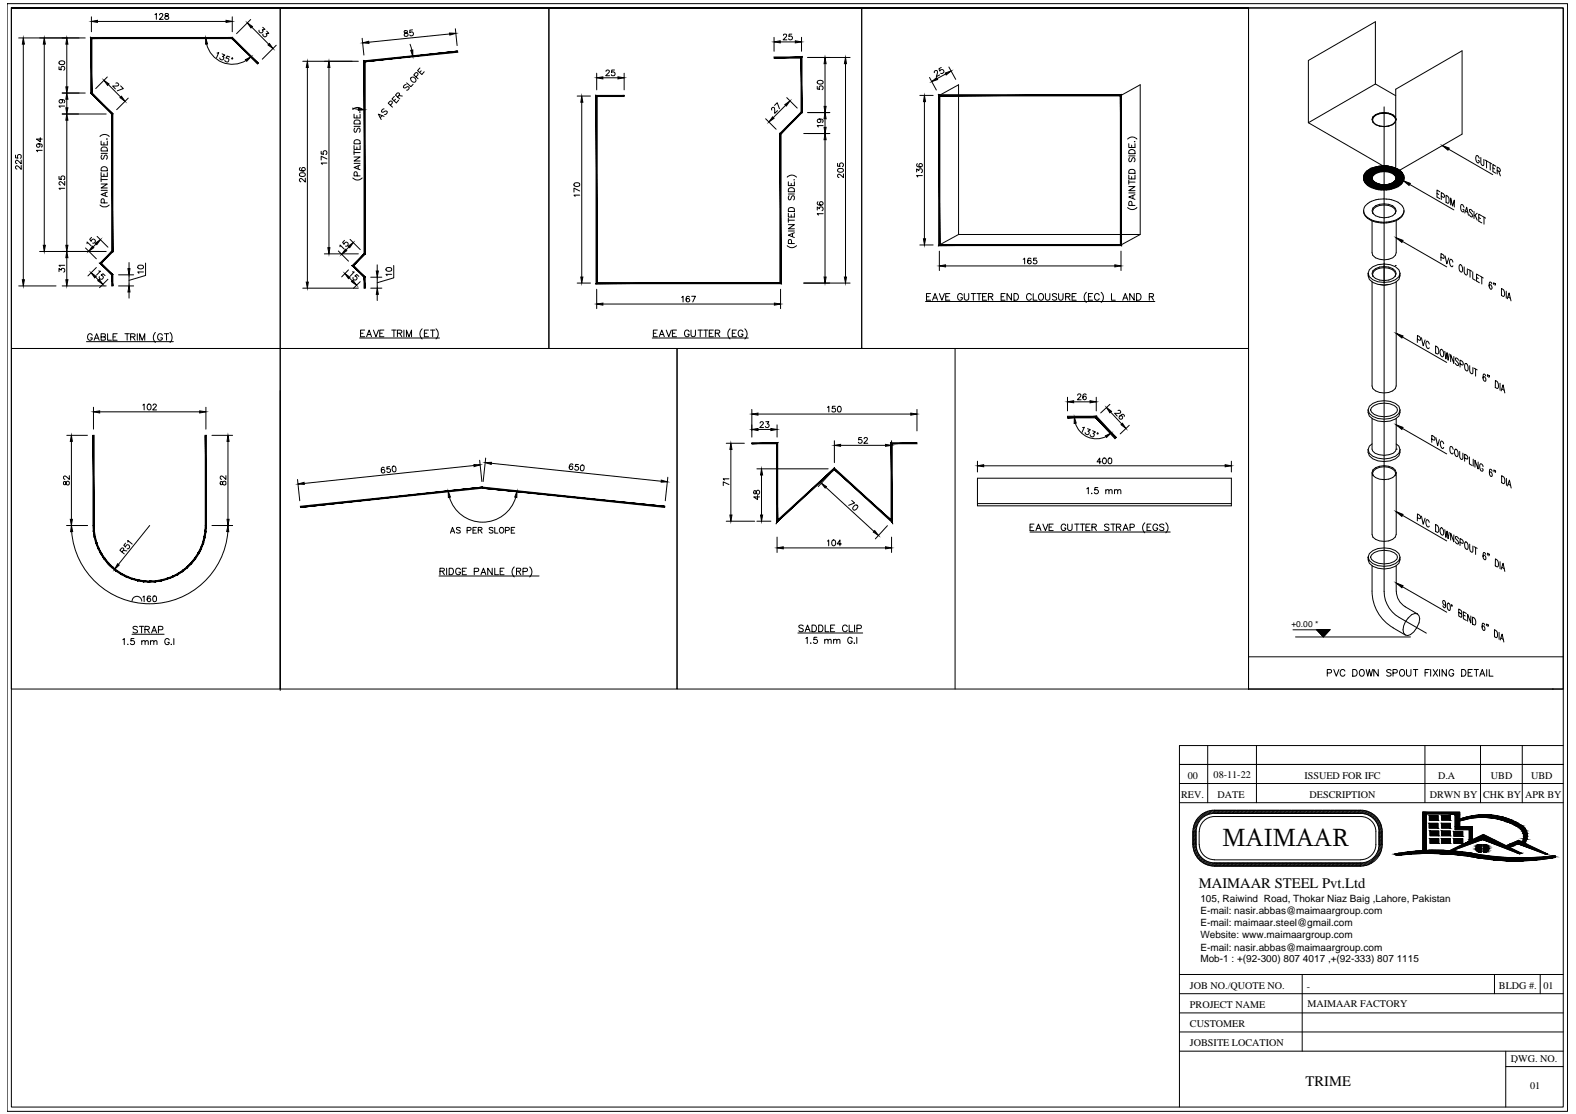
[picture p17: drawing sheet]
<svg xmlns="http://www.w3.org/2000/svg" width="420mm" height="297mm" viewBox="0 0 420 297" stroke-linecap="round" stroke-linejoin="round" font-family="sans-serif">
<defs><g id="words">
<text font-size="6.8" x="325.9" y="225.7">MAIMAAR</text>
<g font-size="3.9">
<text x="319.6" y="236.9">MAIMAAR STEEL Pvt.Ltd</text>
<text x="348.1" y="289.6">TRIME</text>
</g>
<g font-size="2.7">
<text x="316.7" y="207.6">00</text>
<text x="323.5" y="207.6">08-11-22</text>
<text x="347.8" y="207.6">ISSUED FOR IFC</text>
<text x="383.4" y="207.6">D.A</text>
<text x="397.5" y="207.6">UBD</text>
<text x="408.2" y="207.6">UBD</text>
<text x="314.9" y="212.7">REV.</text>
<text x="324.6" y="212.7">DATE</text>
<text x="349.1" y="212.7">DESCRIPTION</text>
<text x="381.2" y="212.7">DRWN BY</text>
<text x="395.4" y="212.7">CHK BY</text>
<text x="406.6" y="212.7">APR BY</text>
<text x="320" y="240.4">105, Raiwind Road, Thokar Niaz Baig ,Lahore, Pakistan</text>
<text x="320" y="243.7">E-mail: nasir.abbas@maimaargroup.com</text>
<text x="320" y="247">E-mail: maimaar.steel@gmail.com</text>
<text x="320" y="250.2">Website: www.maimaargroup.com</text>
<text x="320" y="253.5">E-mail: nasir.abbas@maimaargroup.com</text>
<text x="320" y="256.6">Mob-1 : +(92-300) 807 4017 ,+(92-333) 807 1115</text>
<text x="317.2" y="263.6">JOB NO./QUOTE NO.</text>
<text x="348.4" y="263.9">-</text>
<text x="399.6" y="263.7">BLDG #.</text>
<text x="411.5" y="263.7">01</text>
<text x="317.2" y="268.7">PROJECT NAME</text>
<text x="348.6" y="268.5">MAIMAAR FACTORY</text>
<text x="317.2" y="273.8">CUSTOMER</text>
<text x="317.2" y="278.9">JOBSITE LOCATION</text>
<text x="402.8" y="283.1">DWG. NO.</text>
<text x="407.9" y="290.4">01</text>
</g>
<text font-size="2.2" x="344.3" y="167.2">+0.00 *</text>
</g></defs>
<!-- layer: 1 -->
<g fill="none" stroke="#000" stroke-width=".27">
<path d="M3 2.1h329.9h-329.9M3 2.1h71.7v90.8h-71.7zM5 10.1h17.7M6.2 11.8v62.8M11.8 11.8v53.6M15.7 17.8v.7l.7 .1a.54 .54 0 0 1 0-.8 .54 .54 0 0 1 .8 .1 .54 .54 0 0 1-.2 .8M15.8 16.4a.75 .75 0 0 1 .9-.2 .75 .75 0 0 1 .5 .8l-.6 .2a.63 .63 0 0 1-.9-.6zM17.8 11.8v11.4M24.4 4.5v4M26 5.7h34.3M41.3 3.9l.4-.3v1.6M42.5 4l.3-.4 .6 .3-.2 .5-.7 .8h1"/>
<path d="M44.1 3.7v.4l.9 .6a.51 .51 0 0 1-.6 .5 .51 .51 0 0 1-.4-.7l.9-.5-.3-.4zM55.1 11.7a7 7 0 0 0 10.5 4.4M57.9 14.1l.4-.1-.6 1.4M59.2 14.4l.7 .3-.6 .4a.53 .53 0 0 1 .3 .6 .53 .53 0 0 1-.6 .3 .53 .53 0 0 1-.4-.5M61.2 15.2l-.6-.3-.4 .6a.56 .56 0 0 1 .8 .3 .56 .56 0 0 1-.4 .7 .56 .56 0 0 1-.7-.5M61.9 4.5v4M66.8 5.2l-3.7 3.8M67.1 7.2l4.5 4.6M70 7.3l.6 .5-.7 .2a.51 .51 0 0 1-.3 .8 .51 .51 0 0 1-.5-.8M71.1 8.3l.6 .6-.8 .1a.51 .51 0 0 1 .1 .7 .51 .51 0 0 1-.7 .1 .51 .51 0 0 1-.2-.7M73.6 12.1l-3.7 3.7M74.7 2.1h71.6v90.8h-71.6z"/>
<path d="M80.7 16.3h14.8M81.9 18v57.2M87.7 18v48M96.5 10.2l.5 4.5M107.8 8.3l.1 .4 .4 .1a.46 .46 0 0 1 .5 .5 .46 .46 0 0 1-.6 .4l-.3-.1-.1-.4 .1-.3 .7-.3v-.3l-.3-.1zM109.3 11.8l.5 1.6M110 8h-.8v.7a.53 .53 0 0 1 .8-.1 .53 .53 0 0 1 0 .8 .53 .53 0 0 1-.8-.1M112 18.1l-.7 .7 1.2 1.1 .6-.8M112.3 18.9l-.4 .4M119.9 9.1l-21.6 2.2M121.4 7.7l.5 4.4M146.3 2.1h83.4v90.8h-83.4z"/>
<path d="M159.1 19.5v4.5M161.6 19.1l.3-.4 .6 .3-1 1.2h1M163.8 18.7h-.7l-.1 .6a.54 .54 0 0 1 .8 0 .54 .54 0 0 1 0 .8 .54 .54 0 0 1-.8-.2M166.4 19.5v4.5M206.4 9.9v3.8M208 11.2h4M208.9 9.4a.43 .43 0 0 1 .4-.3 .43 .43 0 0 1 .4 .3v.3l-.9 .9h1M211.1 9.1h-.7l-.1 .6a.55 .55 0 0 1 .8 0 .55 .55 0 0 1 0 .8 .55 .55 0 0 1-.8-.2M213.7 9.9v3.8M215.3 15.3h11.3M219.9 17v11.4M225.4 17v56.9"/>
<path d="M229.7 2.1h103.2v90.8h-103.2zM249.1 19.4l.1-.5 .5-.1 .2 .7-.3 .9 .9-.4M250.9 18l-.6 .3 .3 .7a.55 .55 0 0 1 .7-.4 .55 .55 0 0 1 .3 .7 .55 .55 0 0 1-.8 .2M252.1 19.7l-2.3 1.3M253 17.9l1.8 3.3M332.9 2.1h83.9v181.6h-83.9zM332.9 2.1v181.6M10.2 38.4a.47 .47 0 0 1 .4 .6 .47 .47 0 0 1-.8 .2 .47 .47 0 0 1 .1-.8h.3a.69 .69 0 0 1 1 .5l-.2 .3M10.7 36.7v1.1l-1-.7h1.5M16.2 26.5a.47 .47 0 0 1 .5 .7 .47 .47 0 0 1-.8 .2 .47 .47 0 0 1 0-.8l.3-.1a.74 .74 0 0 1 1.1 .6l-.3 .3M16.6 24.8h6.1M16.6 30.4h11.7"/>
<path d="M17.3 28.3h-1.6l.3 .4M17.8 26.5v2.2M17.8 32v33.4M26.7 36.4a1.63 1.63 0 0 1 2.4 0M27 37.6v1.1h1.6v-1.1M27 39.5a.95 .95 0 0 1 1.6 .2v.6h-1.6zM27.7 38v.7M28.5 37l-.1 .1M28.6 20.5l-3.1 3.1M28.9 22.6l3.3 3.3M30.9 22.2l.5-.1 .3 .5-.4 .3h-1.3l.8 .8M32.2 22.9l.7 .7-1.6 .6"/>
<path d="M34.2 26.2l-3.1 3.1M94 28.8l1.6 .3M94.1 29.2a1.68 1.68 0 0 1 2.4 0M94.4 38.8v1h1.6v-1M94.4 30.4v1.1h1.6v-1.1M94.4 33.7h1.6M94.6 37.4l.4-.1 .8 .1 .2 1h-1.6zM94.6 34.2l-.2 .3 .2 .8 .3-.1 .6-1 .5 .1v.6l-.2 .4M94.6 32.1a.87 .87 0 0 1 1.1 0 .87 .87 0 0 1 .3 1h-1.6zM95.2 30.8v.7M95.2 39.2v.6M96 29.8l-.1 .1"/>
<path d="M101.9 30.8l-.5 .6M102.4 31l-1.5-.6 .7 1.5M102.4 29l-.6 .4-.1 .4 .4 .1 .7-.3 .4 .2-.3 .6-.4 .1M104.1 28.1l.5-.7-.1-.3-.3-.2-.7 .6 1.1 1.1M105.1 25.7l-.6 .7 1.1 1 .7-.7M105.4 26.5l-.3 .4M106 25.9l.5-.8-.3-.3h-.3l-.5 .6 1.2 1M106.3 25.5l1 .1M108.3 22.6l-.7 .3v.4l.3 .2 .8-.4 .4 .2-.1 .4-.6 .3M108.4 22.1l1.1 1 .6-.6M109.5 20.8a.76 .76 0 0 1 1.1 0 .76 .76 0 0 1-.1 1.1 .94 .94 0 0 1-1-1.1zM110.9 20.5l.5-.7-.3-.5-.8 .7 1.1 1"/>
<path d="M153.9 25.6h3.5M155.1 27.3v46.6M160.7 20.7h4M204.1 31.7l2.8 2.8M205.8 29.3l-.1-.4 .2-.2h.5l.1 1.5 .8-.7M206.5 28.1l.7-.7 .6 1.6M209.5 28.1l-3.4 3.3M209.7 26l2.8 2.8M214.3 35.6h6.9M215.3 30h5.9M217.9 23v.7l.7 .1a.54 .54 0 0 1 0-.8 .54 .54 0 0 1 .8 .1 .54 .54 0 0 1-.3 .8M218 21.6l.8-.2 .6 .2v.2a.81 .81 0 0 1-.7 .6 .81 .81 0 0 1-.8-.6z"/>
<path d="M218.4 31.8a.47 .47 0 0 1 .3 .6 .47 .47 0 0 1-.7 .1 .47 .47 0 0 1 .1-.7h.3a.71 .71 0 0 1 1 .5l-.2 .3M219.4 33.5h-1.5l.3 .4M219.9 31.7v2.3M219.9 37.3v36.6M245.2 25.4h3.6M246.5 27.1v36.6M247.8 20.7l1.8 3.3M250.4 25.4l5.2-2.8v39.9h48.4v-39.9l-5.1 2.8M300.6 37.1a1.63 1.63 0 0 1 2.5 0M300.9 38.3v1h1.7v-1M301.7 38.7v.6M302.5 37.7l-.1 .1"/>
<path d="M4.1 41.4v.7l.7 .1a.55 .55 0 0 1 0-.9 .55 .55 0 0 1 .8 .1 .55 .55 0 0 1-.2 .8M5.7 44.1v1.1l-.8-.8-.5-.2-.3 .6 .4 .3M5.7 42.7v1l-1.3-1-.3 .6 .4 .3M11.2 40.1h-1.5l.3 .4M15.7 47v.8h.7a.53 .53 0 0 1 0-.8 .53 .53 0 0 1 .8 .2 .53 .53 0 0 1-.2 .7M17.3 50.2h-1.6l.3 .3M17.3 48.3v1.1l-.8-.8-.5-.2-.3 .6 .4 .3M26.7 54.7a1.72 1.72 0 0 0 2.4 0M27 49.1h1.6l-1.6 1h1.6M27 46v1h1.6v-1M27 50.8h1.6M27 47.9h1.6"/>
<path d="M27 47.3v1.1M27 40.9h1.6M27 44.8a.9 .9 0 0 1 1.6 .2v.6h-1.6zM27.2 41.4l-.2 .3 .2 .8 .4-.2 .4-.9h.3l.3 .3-.3 .8M27.7 46.4v.6M27.8 54.1l-.1-1-.5-.1-.2 .4v.7h1.6M28.1 51.4v.8M28.6 51.2l-1.6 .7 1.6 .6M79.9 46.3l.2-.2h1l.3 .4a.81 .81 0 0 1-.8 .6 .81 .81 0 0 1-.8-.6zM80.1 44.7l-.2 .1a.77 .77 0 0 0 .6 .9 .77 .77 0 0 0 .9-.5 .49 .49 0 0 0-.4-.6 .49 .49 0 0 0-.6 .5 .49 .49 0 0 0 .5 .5M81.4 47.5v1.1l-.8-.8-.5-.2-.3 .6 .4 .3M85.6 40.3v.8h.7a.55 .55 0 0 1-.1-.8 .55 .55 0 0 1 .8 .1 .55 .55 0 0 1-.1 .8"/>
<path d="M87.2 43.5h-1.6l.3 .4M87.2 42.4l-1.6-.7v1M94.1 47.5a1.68 1.68 0 0 0 2.4 0M94.4 41.9h1.6l-1.6 1h1.6M94.4 43.6h1.6M94.4 40.7h1.6M94.4 40.1v1.1M95.2 46.9v-.9l-.3-.2-.4 .1-.1 1h1.6M95.5 44.2v.8M96 44l-1.6 .7 1.6 .6M153.1 48.9l.6-.2a.61 .61 0 0 1 .8 .6 .83 .83 0 0 1-.8 .4 .83 .83 0 0 1-.7-.6zM154.5 52h-1.5l.3 .4"/>
<path d="M154.5 50.9l-1.5-.7v1M209.9 47.2a1.63 1.63 0 0 1 2.4 0M210.2 59.9h1.6l-1.6 1.1h1.6M210.2 56.9v1h1.6v-1M210.2 48.5v1h1.6v-1M210.2 58.7h1.6M210.2 58.2v1.1M210.2 51.7h1.6M210.3 50.3a.89 .89 0 0 1 1.5 .3v.5h-1.6zM210.4 55.5a.89 .89 0 0 1 1-.1 .89 .89 0 0 1 .4 1h-1.6zM210.4 52.2l-.2 .4 .2 .7 .4-.2 .5-.9 .4 .2 .1 .5-.2 .4M210.9 48.9v.6"/>
<path d="M210.9 57.3v.6M211.7 47.9v.1M217.9 56v-.8l.6 .5a.52 .52 0 0 1 .8-.4 .52 .52 0 0 1-.2 .9M218.1 53.8l-.2 .3a.83 .83 0 0 0 .7 .6 .83 .83 0 0 0 .8-.5 .49 .49 0 0 0-.4-.5 .49 .49 0 0 0-.5 .5 .49 .49 0 0 0 .4 .5M219.4 57h-1.5l.3 .4M223.3 43.6v.7l.7 .1a.54 .54 0 0 1 0-.8 .54 .54 0 0 1 .8 .1 .54 .54 0 0 1-.2 .8M223.4 45.1l.2-.1h1l.3 .3a.81 .81 0 0 1-.8 .6 .81 .81 0 0 1-.8-.6zM224.9 46.4v1l-1.3-1-.3 .6 .4 .3M244.4 45.8v-.8l.6 .5a.52 .52 0 0 1 .4-.5 .52 .52 0 0 1 .6 .4 .52 .52 0 0 1-.4 .6M244.6 43.6l-.1 .1a.74 .74 0 0 0 .5 .9 .74 .74 0 0 0 .9-.5 .48 .48 0 0 0-.4-.5 .48 .48 0 0 0-.6 .4 .48 .48 0 0 0 .5 .5M245.9 46.8h-1.5l.3 .4M300.6 55.3a1.63 1.63 0 0 0 2.5 0"/>
<path d="M300.9 49.7h1.7l-1.7 1.1h1.7M300.9 46.7v1h1.7v-1M300.9 51.4h1.7M300.9 48.6h1.7M300.9 48v1.1M300.9 41.6h1.7M301 40.2a.93 .93 0 0 1 1.6 .2v.6h-1.7zM301.2 45.3h1.1l.3 .4v.5h-1.7v-.5zM301.2 42l-.3 .4 .3 .7 .4-.1 .5-1h.2l.3 .4-.3 .7M301.7 47.1v.6M301.8 54.8l-.1-1-.5-.1-.3 .4v.7h1.7M302 52.2v.7"/>
<path d="M302.6 51.9l-1.7 .6 1.7 .7M5 76.2h9.9M10.6 67.1h17.7M15.7 72.4v-.8l.6 .5a.52 .52 0 0 1 .5-.6 .52 .52 0 0 1 .6 .5 .52 .52 0 0 1-.4 .6M16.6 76.2h11.7M17.3 70.7h-1.6l.3 .4M17.8 68.7v5.9M22.8 66.1l2.9 2.9M23.2 65v-.5l1.1 1.1M24.4 63.3l-.5 .5 .4 .5a.54 .54 0 0 1 .6-.5 .54 .54 0 0 1 .5 .6 .54 .54 0 0 1-.7 .4M25.5 73.9l.7 .8M25.6 65.1l-.8 .7"/>
<path d="M25.7 71.3l-2.3 2.3M25.9 63l2.9 2.9M26.3 72.2l.5 .1-1.1 1.1M28 73.5l-.5-.5-.5 .4a.56 .56 0 0 1 .6 .5 .56 .56 0 0 1-.7 .6 .56 .56 0 0 1-.4-.8M28.8 74.5l-2.3 2.2M31.6 73.3h4M31.6 76.2h4M34.4 70v1.6M34.4 73.3v2.9M34.4 77.9v1.6M36.8 70.9l.6-.2a.63 .63 0 0 1 .9 .6 .82 .82 0 0 1-.9 .4 .82 .82 0 0 1-.7-.6zM38.3 72.5h-1.6l.3 .4"/>
<path d="M38.8 70.1v3.3l-4.4 1.4M80.7 76.8h14.8M86.5 67.7h9M90.2 66.9l2.7 2.7M90.6 65.8l.1-.5 1 1.1M91.8 64.1l-.5 .5 .4 .6a.56 .56 0 0 1 .6-.7 .56 .56 0 0 1 .5 .7 .56 .56 0 0 1-.7 .4M92.9 72l-1.8 1.8M93 65.9l-.8 .7M93.1 74.1l.8 .8M93.3 63.8l2.7 2.7M94 72.5h.4l-1 1.1M95.7 73.7l-.6-.5-.5 .4a.55 .55 0 0 1 .6 .6 .55 .55 0 0 1-.7 .5 .55 .55 0 0 1-.4-.7"/>
<path d="M96 75.1l-1.8 1.8M98.8 73.9h3M98.8 76.8h3M100.6 70.6v1.7M100.6 73.9v2.9M100.6 78.5v1.6M103 71.5l.6-.2a.61 .61 0 0 1 .8 .6 .83 .83 0 0 1-.8 .5 .83 .83 0 0 1-.7-.6zM104.4 73.2h-1.5l.3 .3M105 70.8v3.3l-4.4 1.3M153.9 75.5h3.5M159.1 77.1v5.2M181.7 79.3l.4-.3v1.5"/>
<path d="M183.8 79.2l-.1-.1a.74 .74 0 0 0-.9 .5 .74 .74 0 0 0 .6 .9 .48 .48 0 0 0 .5-.4 .48 .48 0 0 0-.5-.5 .48 .48 0 0 0-.5 .4M184.4 79h1l-.7 1.5M208.1 77.1v5.2M209.9 65.5a1.63 1.63 0 0 0 2.4 0M210.2 61.6h1.6M211 64.9l-.1-.9-.6-.1-.1 1h1.6M211.3 62.3v.8M211.8 62.1l-1.6 .6 1.6 .6M214.3 75.5h12.3M245.2 65.3h3.6M247 79.1h.7M248.1 78.3h-1.1v1.8h1.1"/>
<path d="M248.9 79.5h.8M250.4 78.3l.7 1.8 .7-1.8M250.4 67v5.1M252.1 70.9h45.1M252.1 79.1h.7M253.2 78.3h-1.1v1.8h1.1M255.6 62.5l-5.2 2.8M256.6 78.7a.65 .65 0 0 0-.8-.4 .65 .65 0 0 0-.5 .7v.4a.64 .64 0 0 0 .6 .7 .64 .64 0 0 0 .7-.7h-.5M257.1 78.3v1.2l.5 .6 .6-.3 .1-1.5M258.9 78.3h1.2M259.5 78.3v1.8M260.4 78.3h1.2"/>
<path d="M261 78.3v1.8M261.9 79.1h.7M263 78.3h-1.1v1.8h1.1M263.5 79.1l1-.1 .1-.6-1.1-.1v1.8M264.1 79.1l.6 1M266.9 79.1h.7M268 78.3h-1.1v1.8h1.1M269.6 78.3v1.8l-1.1-1.8v1.8M270.3 78.3h.6a.95 .95 0 0 1 .6 .9 .95 .95 0 0 1-.6 .9h-.6zM272.8 69.1l.4-.3v1.6M274.9 69l-.1-.1a.76 .76 0 0 0-.9 .6 .76 .76 0 0 0 .5 .9 .48 .48 0 0 0 .5-.5 .48 .48 0 0 0-.4-.5 .48 .48 0 0 0-.5 .5M274.9 78.7a.65 .65 0 0 0-.7-.4 .65 .65 0 0 0-.5 .7v.4a.65 .65 0 0 0 .5 .7 .65 .65 0 0 0 .7-.5"/>
<path d="M275.4 78.3v1.8h1.1M276.3 68.8h-.7l-.1 .7a.54 .54 0 0 1 .8 0 .54 .54 0 0 1-.1 .8 .54 .54 0 0 1-.8-.2M277 78.5l.2-.1a.83 .83 0 0 1 1 .8 .83 .83 0 0 1-1 .8l-.4-.6zM278.7 78.3v1.2l.5 .6 .6-.3 .1-1.5M281.7 78.5l-.4-.2-.7 .2 .1 .5 1 .5v.3l-.4 .3-.7-.3M282.2 78.3v1.2l.5 .6 .6-.3 .1-1.5M284.1 79.1l1-.1 .1-.6-1.1-.1v1.8M284.7 79.1l.6 1M285.8 79.1h.7M286.9 78.3h-1.1v1.8h1.1M289.6 77.9a1.83 1.83 0 0 0 0 2.7M290.2 79.1h.7"/>
<path d="M291.3 78.3h-1.1v1.8h1.1M293.1 78.7a.65 .65 0 0 0-.8-.4 .65 .65 0 0 0-.5 .7v.4a.65 .65 0 0 0 .5 .7 .65 .65 0 0 0 .8-.5M293.6 77.9a1.83 1.83 0 0 1 0 2.7M296.3 78.3v1.8h1M298.9 67v5.1M299.6 79.5h.8M302.4 78.3v1.8l-1.2-1.8v1.8M303 78.3h.6a.95 .95 0 0 1 .6 .9 .95 .95 0 0 1-.6 .9h-.6zM304 62.5l-5.1 2.8M306.4 79.1l1-.1 .1-.6-1.1-.1v1.8M307 79.1l.5 1M3 92.9h71.7v90.8h-71.7z"/>
<path d="M23.1 91.1h23.1M24.6 89.4a.63 .63 0 0 0-.7-.4 .63 .63 0 0 0-.5 .7v.4a.62 .62 0 0 0 .6 .6 .62 .62 0 0 0 .6-.6h-.4M25.1 90.7l.7-1.7 .6 1.7M25.3 90.2h.9M27 89.8l1-.1 .1-.5-1.1-.2v1.7l1.1-.1v-.6l-.4-.2M28.7 89v1.7h1M30.1 89.8h.7M31.2 89h-1.1v1.7h1.1M33.3 89h1.2M33.9 89v1.7M34.8 89.8l1-.1 .1-.5-1.1-.2v1.7M35.4 89.8l.6 .9"/>
<path d="M36.6 89v1.7M37.2 90.7v-1.7l.7 1.7 .7-1.7v1.7M41.4 88.6a1.88 1.88 0 0 0 0 2.7M43.3 89.4a.65 .65 0 0 0-.8-.4 .65 .65 0 0 0-.5 .7 .74 .74 0 0 0 .3 .9 .74 .74 0 0 0 .9-.1l.1-.4h-.4M43.8 89h1.2M44.4 89v1.7M45.3 88.6a1.88 1.88 0 0 1 0 2.7M74.7 92.9h105.8v90.8h-105.8zM95.9 90.1h21.3M96.1 88.9h.7M97.2 88h-1.1v1.8h1.1M97.7 89.8l.7-1.8 .6 1.8"/>
<path d="M98 89.2h.8M99.6 88l.6 1.8 .7-1.8M101.2 88.9h.7M102.3 88h-1.1v1.8h1.1M104.4 88h1.2M105 88v1.8M105.9 88.9l1.1-.1v-.6l-1.1-.2v1.8M106.5 88.9l.6 .9M107.7 88v1.8M108.4 89.8v-1.8l.6 1.8 .7-1.8v1.8M112.6 87.7a1.83 1.83 0 0 0 0 2.7M113.1 88.9h.7"/>
<path d="M114.2 88h-1.1v1.8h1.1M114.8 88h1.1M115.3 88v1.8M116.2 87.7a1.83 1.83 0 0 1 0 2.7M160.7 81.1h45.7M173.9 90.1h25.6M174.2 88.9h.7M175.2 88h-1v1.8h1M175.8 89.8l.6-1.8 .7 1.8M176 89.2h.9M177.6 88l.7 1.8 .7-1.8M179.3 88.9h.6"/>
<path d="M180.4 88h-1.1v1.8h1.1M180.5 92.9h152.4v90.8h-152.4zM183.7 88.4a.63 .63 0 0 0-.7-.4 .63 .63 0 0 0-.5 .7v.4a.62 .62 0 0 0 .6 .7 .62 .62 0 0 0 .6-.7h-.4M184.2 88v1.3l.5 .5 .6-.3 .1-1.5M186.1 88h1.2M186.7 88v1.8M187.6 88h1.2M188.2 88v1.8M189.1 88.9h.7M190.2 88h-1.1v1.8h1.1M190.7 88.9l1-.1 .1-.6-1.1-.2v1.8M191.3 88.9l.6 .9"/>
<path d="M194.6 87.7a1.83 1.83 0 0 0 0 2.7M195.2 88.9h.7M196.3 88h-1.1v1.8h1.1M198.1 88.4a.65 .65 0 0 0-.8-.4 .65 .65 0 0 0-.5 .7v.4a.64 .64 0 0 0 .6 .7 .64 .64 0 0 0 .7-.7h-.5M198.6 87.7a1.83 1.83 0 0 1 0 2.7M246.7 80.4h61.2M248.6 80.1l.7-1.8 .7 1.8M254.6 92.9v90.8M299.3 80.1l.7-1.8 .7 1.8M17.8 116.1h5.5M19 117.7v20.8M24.9 108.6v5.8"/>
<path d="M26.6 109.8h26.6M38.1 108l.3-.3v1.6M39.5 107.8a.76 .76 0 0 1 .9 .6 .76 .76 0 0 1-.6 .9h-.1a.95 .95 0 0 1-.2-1.5zM40.8 108.1l.3-.4 .6 .3-1 1.3h1M54.9 108.6v5.8M56.5 116.1h5.5M60.8 117.7v20.8M74.7 104.1v80M193.6 118.2h4.8M194.8 119.8v17.5M200.4 109.2v7.3M202.1 114.5h3.4"/>
<path d="M202.1 110.4h40.7M202.6 112.8l.3-.4 .6 .3-.9 1.3h1M204.2 112.4h.8l-.5 .6a.51 .51 0 0 1 .4 .8 .51 .51 0 0 1-.9-.1M207.2 113.3v3.2M220.6 108.6l.4-.3v1.6M222.4 117.5v5.9M222.7 108.3h-.8v.7a.54 .54 0 0 1 .8 0 .54 .54 0 0 1-.1 .8 .54 .54 0 0 1-.8-.2M223.5 108.4l.2-.1a.78 .78 0 0 1 .6 .8 .78 .78 0 0 1-.6 .8l-.2-.1-.2-.6zM224.1 118.7h12M229.7 116.7h-.7l-.1 .6a.55 .55 0 0 1 .8-.1 .55 .55 0 0 1 0 .9 .55 .55 0 0 1-.9-.2M230.4 117l.1-.3h.5l.3 .4-1 1.1h1M237.7 117.5v5.9"/>
<path d="M244.5 109.2v5.7M284.6 105.9v3.7M286.2 107.1h4.4M286.7 112.8a5.8 5.8 0 0 0 8.2 3.6M287.3 105.4l.3-.4h.3l.2 .3-.2 .6-.7 .7h1M288.6 114l.5-.1-.7 1.4M289.5 105.3l-.3-.3a.84 .84 0 0 0-.5 .8 .84 .84 0 0 0 .5 .8 .46 .46 0 0 0 .4-.5 .46 .46 0 0 0-.4-.4 .46 .46 0 0 0-.5 .4M289.9 114.3l.8 .3-.6 .4a.52 .52 0 0 1-.1 .9 .52 .52 0 0 1-.7-.5M291.3 114.9l.7 .3-.6 .4a.52 .52 0 0 1 0 .9 .52 .52 0 0 1-.8-.5M292.3 105.9v3.7M295.9 107.8l-2.5 2.3M296.1 109.9l3 3.2"/>
<path d="M298.1 109.5l.4-.1 .2 .2v.5l-1.5 .1 .6 .8M298.5 111a.48 .48 0 0 1 .8 .2 .48 .48 0 0 1-.5 .6 .48 .48 0 0 1-.4-.6l.1-.2a.72 .72 0 0 1 1.2-.3v.3M301.1 113.4l-2.5 2.3M17 128.4v.8h.5a.64 .64 0 0 1 .2-.7 .64 .64 0 0 1 .7-.1 .5 .5 0 0 1 0 .8 .5 .5 0 0 1-.7-.1l-.2-.7zM18.5 126.8v1l-1.3-.9-.3 .6 .4 .3M58.8 128.4v.8h.4a.66 .66 0 0 1 .2-.7 .66 .66 0 0 1 .8-.1v.3a.46 .46 0 0 1-.3 .6 .46 .46 0 0 1-.6-.4l-.1-.5zM60.2 126.8v1l-.7-.7-.4-.2-.3 .1-.1 .5 .4 .3M79.3 127.8l.6 5.7M102.4 124.8l-.1-.2a.75 .75 0 0 0-.7 .7 .75 .75 0 0 0 .6 .8 .48 .48 0 0 0 .4-.5 .48 .48 0 0 0-.5-.4 .48 .48 0 0 0-.4 .5M103.9 124.4l-.7 .1v.6a.53 .53 0 0 1 .7-.1 .53 .53 0 0 1 0 .8 .53 .53 0 0 1-.7-.1M104.7 124.4l.2-.1a.79 .79 0 0 1 .7 .7 .79 .79 0 0 1-.5 .8l-.6-.6zM119.8 132.6a9.2 9.2 0 0 0 8.9 6.6 9.2 9.2 0 0 0 8.8-6.6"/>
<path d="M126.4 124.1l-45.3 4.8M127.9 122.7l.6 5.7M129.5 122.1l-.7 6.3M131 123.5l45.3 4.8M152.7 124v-.2a.76 .76 0 0 0-.9 .5 .76 .76 0 0 0 .4 .9 .49 .49 0 0 0 .5-.4 .49 .49 0 0 0-.4-.5 .49 .49 0 0 0-.5 .4M154.2 123.9l-.7-.1-.1 .7a.55 .55 0 0 1 .8 .1 .55 .55 0 0 1-.3 .8 .55 .55 0 0 1-.7-.3M155 124h.2a.74 .74 0 0 1 .5 .9 .74 .74 0 0 1-.9 .5l-.1-.8zM178 127.3l-.6 6.2M193.6 139h7.6M194.3 129.2l-1.5-.7v1M194.3 127.7h-1.5l.3 .3M201 130.9l-.1 .5 .4 .3 .7-1a.51 .51 0 0 1 .5 .6 .51 .51 0 0 1-.7 .4l-.3-.8z"/>
<path d="M201.8 139h3.7M201.8 125h19M202 132.1v1.1l-1.1-.7h1.6M203 126.7v10.6M220.2 129.9l12.8 11.8M221.3 126.2l-3.2 3.6M227.1 133.4l.7 .7-1.5 .6M227.6 135l.4-.3 .6 .1a.83 .83 0 0 1-.2 .9 .83 .83 0 0 1-1 .1l-.1-.2zM260.6 127.5h67.7v7.4h-67.7zM260.6 134.3h67.7M260.6 123v2.9M262.2 124.2h64.4"/>
<path d="M275.7 139.7h-1.1v1.8h1.1M278 139.7l.7 1.8 .7-1.8M280.8 139.7h-1.1v1.8h1.1M284.6 139.7v1.3l.5 .5 .6-.3 .1-1.5M286.5 139.7h1.2M287.1 139.7v1.8M288 139.7h1.2M288.6 139.7v1.8M289.7 130.3l.4-.3v1.7M290.6 139.7h-1.1v1.8h1.1M291.1 131.5v.1M292.7 130h-.8l-.1 .7a.58 .58 0 0 1 .9 0 .58 .58 0 0 1-.1 .9 .58 .58 0 0 1-.9-.3"/>
<path d="M293.6 123.1h-1.1l.7-1v1.6M294.2 122.2a.76 .76 0 0 1 .8 .6 .76 .76 0 0 1-.5 .9h-.1a.95 .95 0 0 1-.2-1.5zM294.8 130.9l.2-.3a.38 .38 0 0 1 .6 .3v.8M294.8 130.6v1.1M295.6 122.2l.4-.1a.83 .83 0 0 1 .4 .9 .83 .83 0 0 1-.6 .7l-.2-.1-.2-.6zM295.6 140l-.4-.3-.7 .3 .1 .4 .9 .3 .1 .3v.2l-.4 .3-.7-.3M295.6 130.9l.4-.3h.4l.1 1.1M296.1 139.7h1.2M296.7 139.7v1.8M297.1 130.9l.2-.3a.38 .38 0 0 1 .7 .3v.8M297.1 130.6v1.1M298 130.9l.4-.3h.3l.1 1.1"/>
<path d="M305.2 139.4a1.78 1.78 0 0 0 0 2.7M306.9 139.7h-1.1v1.8h1.1M310.3 140l-.4-.3-.8 .3 .2 .4 .9 .3v.7l-.6 .1-.5-.3M310.8 139.4a1.78 1.78 0 0 1 0 2.7M328.3 123v2.9M17.8 140.1h5.5M19.1 141.7a20.9 20.9 0 0 0 20.8 19.3 20.9 20.9 0 0 0 20.9-19.3M32.5 147.2l.5-.7-.3-.4-.8 .6 1.2 1M32.8 146.8l1 .1M33.5 144.8l-.5 .6 .5 .5a.54 .54 0 0 1 .5-.7 .54 .54 0 0 1 .5 .6 .54 .54 0 0 1-.6 .5M34.1 144.6v-.5l1.1 1M38.1 159.2l.3-.3v1.5"/>
<path d="M39.9 140.1l-8.3 10.4M40.1 159.1l-.1-.1a.76 .76 0 0 0-.8 .5 .76 .76 0 0 0 .5 .9 .48 .48 0 0 0 .5-.4 .48 .48 0 0 0-.5-.5 .48 .48 0 0 0-.5 .4M40.9 159l.4-.1a.83 .83 0 0 1 .4 .8 .83 .83 0 0 1-.6 .7h-.2l-.2-.6zM56.5 140.1h5.5M117 153.6h26.7M117.3 152.3l1-.1 .1-.6-1.1-.1v1.7M117.9 152.3l.6 .9M119.1 151.5v1.7M119.7 151.5h.6a.92 .92 0 0 1 .6 .9 .92 .92 0 0 1-.6 .8h-.6zM120.1 142.2l.5-1.6 .6 1.6M120.3 141.6h.7M122.7 140.8l-.1-.1h-.8l-.1 .4 .9 .4 .1 .4-.4 .3-.6-.3"/>
<path d="M122.8 151.9a.66 .66 0 0 0-.8-.4 .66 .66 0 0 0-.5 .6v.5a.64 .64 0 0 0 .6 .7 .64 .64 0 0 0 .7-.7h-.5M123.3 152.3h.6M124.4 151.5h-1.1v1.7h1.1M124.5 141.4h.9l.2-.3-.1-.3-1-.2v1.6M126.1 141.4h.6M126.4 152.4l1.1-.1 .1-.2-.1-.5-1.1-.1v1.7M127 140.6h-.9v1.6h.9M127.5 141.4l.8-.1 .1-.5-.9-.2v1.6M128 141.4l.5 .8M128.2 153.2l.7-1.7 .6 1.7M128.5 152.7h.8M131.2 151.5v1.7l-1.2-1.7v1.7"/>
<path d="M131.4 140.8l-.3-.2-.6 .1v.4l.8 .4 .1 .4-.3 .3-.7-.3M131.9 140.6v1.6h.8M131.9 151.5v1.7h1M133.3 152.3h.7M133.4 140.7a.72 .72 0 0 1 .9 .7 .72 .72 0 0 1-.9 .7l-.3-.5zM134.4 151.5h-1.1v1.7h1.1M134.7 141.4h.9l.2-.3-.1-.3-1-.2v1.6M136.3 141.4h.6M137.1 151.2a1.78 1.78 0 0 0 0 2.6M137.2 140.6h-.9v1.6h.9M137.7 152.3l1-.1 .1-.6-1.1-.1v1.7M138.2 152.3l.6 .9"/>
<path d="M139.4 152.4l1-.1 .2-.2-.1-.5-1.1-.1v1.7M141.2 151.2a1.78 1.78 0 0 1 0 2.6M207.2 143.2v4.1M208.8 146.1h27.3M220.6 144.3l.3-.3v1.5M222 144.1a.76 .76 0 0 1 .9 .5 .76 .76 0 0 1-.6 .9h-.1a.95 .95 0 0 1-.2-1.4zM224.3 145h-1.1l.7-1v1.5M236.6 140.2l-3.2 3.5M237.7 143.2v4.1M274.6 141.9h37.4M274.6 140.5h.6M276.2 141.5l.6-1.8 .7 1.8"/>
<path d="M276.4 140.9h.9M279.7 140.5h.7M284.1 140.2a.63 .63 0 0 0-.7-.5 .63 .63 0 0 0-.5 .7v.4a.62 .62 0 0 0 .6 .7 .62 .62 0 0 0 .6-.7h-.4M289.5 140.5h.7M291.1 140.5h1l.2-.4-.4-.4h-.8v1.8M291.7 140.5l.6 1M297.6 140.5h1l.2-.4-.4-.4h-.8v1.8M298.2 140.5l.6 1M299.4 141.5l.7-1.8 .7 1.8M299.7 140.9h.8M301.3 140.6l.9-.1 .2-.2-.1-.4-1-.2v1.8M305.8 140.5h.6"/>
<path d="M308.6 140.2a.65 .65 0 0 0-.7-.5 .65 .65 0 0 0-.5 .7v.4a.64 .64 0 0 0 .6 .7 .64 .64 0 0 0 .6-.7h-.4M32.8 170.6l.3-.3v1.6M34.1 171.7v.1M35.2 169.1h8.6M35.2 160.3a1.29 1.29 0 0 1 1.3-1.3 1.29 1.29 0 0 1 1.3 1.3M35.7 170.3h-.7l-.1 .6a.58 .58 0 0 1 .8 0 .58 .58 0 0 1-.1 .9 .58 .58 0 0 1-.8-.2M36.6 167.3l-.4-.3-.7 .3 .1 .4 .9 .3 .1 .3v.2l-.4 .3-.7-.3M37.2 167h1.1M37.7 167v1.8M37.8 171.1l.2-.2a.38 .38 0 0 1 .7 .2v.8M37.8 170.8v1.1M38.6 167.9l1.1-.1v-.6l-1.1-.2v1.8"/>
<path d="M38.7 171.1l.2-.2a.38 .38 0 0 1 .6 .2v.8M39.2 167.9l.6 .9M40.1 171.1l.3-.2a.38 .38 0 0 1 .6 .2v.8M40.1 170.8v1.1M40.4 168.8l.7-1.8 .7 1.8M40.7 168.2h.8M41 171.1l.2-.2a.38 .38 0 0 1 .7 .2v.8M42.2 167.9h1.1l.1-.3-.1-.4-1.1-.2v1.8M45.1 170.6a.61 .61 0 0 0-.7-.3 .61 .61 0 0 0-.5 .6 .68 .68 0 0 0 .2 .9 .68 .68 0 0 0 .9-.1l.1-.4h-.4M45.7 171.7v.1M46.3 170.3v1.6M212.7 168.8h17.3"/>
<path d="M214.2 166.9l-.5-.2-.7 .2 .1 .4 .9 .4 .2 .2v.3l-.5 .2-.7-.2M214.7 168.4l.6-1.7 .7 1.7M214.8 170.2l.4-.3v1.7M214.9 167.9h.8M216.1 171.4l.1 .1M216.5 166.7h.6a.95 .95 0 0 1 .6 .9 .95 .95 0 0 1-.6 .8h-.6zM217.8 169.9h-.8l-.1 .7a.58 .58 0 0 1 .9 0 .58 .58 0 0 1-.1 .9 .58 .58 0 0 1-.8-.3M218.3 166.7h.5a.98 .98 0 0 1 .6 .9 .98 .98 0 0 1-.6 .8h-.5zM219.9 170.8l.2-.2a.38 .38 0 0 1 .7 .2v.8M219.9 170.5v1.1M220 166.7v1.7h1M220.8 170.8l.2-.2a.38 .38 0 0 1 .6 .2v.8"/>
<path d="M221.4 167.5h.7M222.2 170.8l.2-.2a.38 .38 0 0 1 .7 .2v.8M222.2 170.5v1.1M222.5 166.7h-1.1v1.7h1.1M223.1 170.8l.2-.2a.38 .38 0 0 1 .6 .2v.8M225.9 167.1a.65 .65 0 0 0-.8-.4 .65 .65 0 0 0-.5 .6v.5a.65 .65 0 0 0 .5 .6 .65 .65 0 0 0 .8-.4M226.4 166.7v1.7h1M227.2 170.3a.61 .61 0 0 0-.7-.4 .61 .61 0 0 0-.5 .7 .68 .68 0 0 0 .2 .8 .68 .68 0 0 0 .9-.1l.1-.4h-.4M227.7 171.4l.1 .1M227.8 166.7v1.7M228.4 169.9v1.7M228.5 167.6l1-.1 .1-.2v-.5l-1.1-.1v1.7"/>
<path d="M332.9 175.1h83.9M353.9 179.5l.9-.1 .2-.3-.1-.4-1-.2v1.8M355.6 178.5l.7 1.8 .6-1.8M358.5 178.9a.65 .65 0 0 0-.7-.4 .65 .65 0 0 0-.5 .7v.4a.65 .65 0 0 0 .5 .7 .65 .65 0 0 0 .7-.4M360.6 178.5h.6a.95 .95 0 0 1 .6 .9 .95 .95 0 0 1-.6 .9h-.6zM362.6 178.8l.1-.2a.89 .89 0 0 1 1.1 .6 .89 .89 0 0 1-.6 1.1 .92 .92 0 0 1-.8-.5 .92 .92 0 0 1 .2-1zM364.2 178.5l.4 1.8 .5-1.8 .4 1.8 .4-1.8M367.4 178.5v1.8l-1.1-1.8v1.8M370.9 178.8l-.5-.3-.7 .3 .2 .4 .8 .3 .2 .3v.2l-.5 .3-.7-.3M371.4 179.5l.9-.1 .2-.3-.1-.4-1-.2v1.8M373.3 178.8l.2-.2a.83 .83 0 0 1 1 .8 .83 .83 0 0 1-1 .8l-.4-.6zM375 178.5v1.3l.5 .5 .6-.3 .1-1.5"/>
<path d="M376.8 178.5h1.2M377.4 178.5v1.8M379.9 179.4h.7M381 178.5h-1.1v1.8M381.4 178.5v1.8M382.1 178.5l1.2 1.8M383.3 178.5l-1.2 1.8M383.8 178.5v1.8M385.6 178.5v1.8l-1.1-1.8v1.8M387.5 178.9a.65 .65 0 0 0-.7-.4 .65 .65 0 0 0-.5 .7v.4a.64 .64 0 0 0 .6 .7 .64 .64 0 0 0 .6-.7h-.4M389.7 178.5a.92 .92 0 0 1 1.1 .9 .92 .92 0 0 1-1.1 .9zM391.4 179.4h.7"/>
<path d="M392.5 178.5h-1.1v1.8h1.1M393 178.5h1.2M393.6 178.5v1.8M394.7 179.7h.9M396.4 178.5v1.8M397 178.5v1.8h1M394.5 180.3l.7-1.8 .6 1.8"/>
<circle cx="61.9" cy="15.6" r=".15"/>
<circle cx="292.6" cy="115.6" r=".15"/>
</g>
<g fill="#000" stroke="#000" stroke-width=".27">
<path d="M6.2 10.1l.3 1.7h-.5zM11.8 10.1l.3 1.7h-.6zM17.8 10.1l.3 1.7h-.5zM24.4 5.7l1.6-.3v.6zM54.8 10.1l.5 1.6-.5 .1zM60.3 5.4l1.6 .3-1.6 .3zM65.4 15.9l1.5-.8-1.1 1.2zM65.9 6.1l1.4 1-.4 .4zM71.8 11.6l1 1.4-1.4-1zM81.9 16.3l.3 1.7h-.6zM87.7 16.3l.3 1.7h-.6zM96.7 11.4l1.6-.4 .1 .6z"/>
<path d="M109.5 13.4l.6-.1v1.7zM119.8 8.8l1.7 .1-1.6 .5zM206.4 11.2l1.6-.3v.5zM212 10.9l1.7 .3-1.7 .2zM219.9 15.3l.3 1.7h-.5zM225.4 15.3l.3 1.7h-.6zM252 19.5l1.6-.6-1.3 1.1zM17.6 23.2h.5l-.3 1.6zM17.8 30.4l.3 1.6h-.5zM17.8 24.8l.3 1.7h-.5zM17.6 28.7h.5l-.3 1.7zM27.7 21.4l1.4 1-.4 .4z"/>
<path d="M32 26l.4-.3 .9 1.3zM95.6 28.9l1.6 .4-1.7 .1zM155.1 25.6l.3 1.7h-.6zM159.1 20.7l1.6-.2v.5zM164.7 20.5l1.7 .2-1.7 .3zM206 31.2l.4 .3-1.4 1zM209.2 27.9l1.4-1-1 1.4zM219.9 35.6l.3 1.7h-.5zM219.7 28.4h.5l-.3 1.6zM219.9 30l.3 1.7h-.5zM219.7 34h.5l-.3 1.6zM246.5 25.4l.2 1.7h-.5z"/>
<path d="M248.4 21.8l1.3-1.1 .3 .5zM6 74.6h.5l-.3 1.6zM11.5 65.4h.6l-.3 1.7zM17.6 65.4h.5l-.3 1.7zM17.8 67.1l.3 1.6h-.5zM17.6 74.6h.5l-.3 1.6zM24.6 65.7l.4 .3-1.3 1zM25.4 64.9l1.4-1-1 1.3zM24.3 72.7l1.3 1-.3 .4zM26.1 74.8l.3-.3 1 1.3zM34.1 71.6h.6l-.3 1.7zM34.4 76.2l.3 1.7h-.6z"/>
<path d="M81.6 75.2h.6l-.3 1.6zM87.4 66h.6l-.3 1.7zM92.1 66.5l.3 .3-1.3 1zM92.8 65.7l1.4-1-1 1.3zM91.9 72.9l1.4 1-.4 .4zM94.1 74.7l1 1.4-1.4-1zM100.3 72.3h.6l-.3 1.6zM100.6 76.8l.3 1.7h-.6zM154.8 73.9h.6l-.3 1.6zM219.7 73.9h.5l-.3 1.6zM225.1 73.9h.6l-.3 1.6zM246.2 63.7h.5l-.2 1.6z"/>
<path d="M250.4 70.9l1.7-.3v.6zM297.2 70.6l1.7 .3-1.7 .3zM159.1 81.1l1.6-.3v.6zM206.4 80.8l1.7 .3-1.7 .3zM19 116.1l.3 1.6h-.6zM24.9 109.8l1.7-.2v.5zM53.2 109.6l1.7 .2-1.7 .3zM60.8 116.1l.3 1.6h-.6zM194.8 118.2l.3 1.6h-.5zM200.4 114.5l1.7-.2v.5zM200.4 110.4l1.7-.2v.5zM205.5 114.3l1.7 .2-1.7 .3z"/>
<path d="M222.4 118.7l1.7-.2v.5zM236.1 118.5l1.6 .2-1.6 .3zM242.8 110.2l1.7 .2-1.7 .3zM284.6 107.1l1.6-.3v.6zM286.4 111.2l.5 1.6-.5 .1zM290.6 106.8l1.7 .3-1.7 .3zM294.7 116.2l1.5-.7-1.2 1.1zM295 108.7l1.3 1-.4 .4zM298.9 113.2l.3-.3 1 1.4zM18.7 138.5h.6l-.3 1.6zM60.5 138.5h.6l-.3 1.6zM79.4 129.1l1.7-.5v.6z"/>
<path d="M119.5 131l.6 1.5-.6 .2zM126.4 123.9l1.6 .1-1.6 .4zM129.4 123.4l1.6-.1v.5zM137.8 131v1.7l-.6-.2zM176.3 128l1.6 .5-1.6 .1zM194.6 137.3h.5l-.3 1.7zM203 125l.3 1.7h-.5zM202.8 137.3h.5l-.3 1.7zM218.9 128.8l1.4 1-.3 .3zM260.6 124.2l1.6-.3v.6zM326.6 123.9l1.7 .3-1.7 .3zM19 140.1l.4 1.6-.6 .1z"/>
<path d="M31.4 150.3l.4 .4-1.2 1.1zM60.8 140.1l.2 1.7-.6-.1zM207.2 146.1l1.6-.3v.5zM232.8 141.9l.4-.4 1 1.3zM236.1 145.8l1.6 .3-1.6 .2z"/>
<path d="M97.4 16.5l24.6-2.6v-.3zM97.1 16.2l24.9-2.6-24.6 2.9zM97.1 16.2l.3 51.6v-51.3zM97.1 16.2l.3 51.6-.3-.2zM97.1 67.6l-2.8 3.2 3.1-3zM97.1 67.6l-2.8 3.2h-.4zM93.9 70.8l3.5 3.1-3.1-3.1zM93.9 70.8l3.5 3.1-.3 .1zM97.1 74l.3 2.8v-2.9zM97.1 74l.3 2.8h-.3z"/>
<path d="M206.4 15.2v.3l7.4-.3zM206.4 15.5l7.4-.3-.2 .3zM213.8 15.2l-.2 .3 .2 14.6zM213.6 15.5l.2 14.6-.2-.2zM213.6 29.9l-5.4 5.8 5.6-5.6zM213.6 29.9l-5.4 5.8-.3-.1zM207.9 35.6l.3 40v-39.9zM207.9 35.6l.3 40-.3-.2zM158.9 75.6h49.3l-.3-.2zM158.9 75.6l.3-.2h48.7zM158.9 25.4v50.2l.3-.2zM158.9 25.4l.3 .3v49.7zM158.9 25.4l.3 .3 7.2-.3zM159.2 25.7l7.2-.3v.3z"/>
<path d="M250.3 25.3l.3 .3 48.4-.3zM250.6 25.6l48.4-.3-.3 .3zM299 25.3l-.3 .3 .3 39.9zM298.7 25.6l.3 39.9-.3-.3zM250.3 65.5h48.7l-.3-.3zM250.6 65.2h48.1l-48.4 .3zM250.3 25.3v40.2l.3-.3zM250.3 25.3l.3 .3v39.6z"/>
<path d="M29.8 73.4v2.8h.3zM29.8 73.4l.3-.2v3zM26.6 70.2l3.2 3.2 .3-.2zM26.6 70.2h.4l3.1 3zM26.6 70.2h.4l2.8-3.2zM29.8 67l.3 .1-3.1 3.1zM29.8 30.5v36.5l.3 .1zM29.8 30.5l.3-.1v36.7zM24.2 24.8l5.6 5.7 .3-.1zM24.2 24.8l.3-.1 5.6 5.7zM24.2 10v14.8l.3-.1zM24.2 10l.3 .3v14.4zM24.2 10l.3 .3 37.5-.3zM24.5 10.3l37.5-.3-.2 .3zM62 10l-.2 .3 7.1 6.5zM61.8 10.3l7.1 6.5-.2 .3z"/>
<path d="M24.8 116.1l.3 24v-24zM24.8 116.1l.3 24h-.3z"/>
<path d="M200.4 118.1v.2l6.9-.2zM200.4 118.3l6.9-.2-.3 .2zM207 118.3l.3 20.3v-20.5zM207 118.3l.3 20.3-.3 .7zM207.3 138.6l-.3 .7 15.4-14.5zM207 139.3l15.4-14.5v.4zM222.4 124.8v.4l15.2 13.4zM222.4 125.2l15.2 13.4 .3 .7zM237.6 118.1v20.5l.3 .7zM237.6 118.1l.3 .2v21zM237.6 118.1l.3 .2 6.6-.2zM237.9 118.3l6.6-.2v.2z"/>
<path d="M284.6 111v.4l7.7-.4zM284.6 111.4l7.7-.4-.2 .4zM292.3 111l-.2 .4 5.5 5.3zM292.1 111.4l5.5 5.3-.3 .3z"/>
<path d="M128.6 130.2l48.6 5.1v-.3zM128.6 129.9l48.6 5.1-48.6-4.8zM80.1 135.3l48.5-5.1v-.3zM80.1 135l48.5-5.1-48.5 5.4z"/>
<path d="M24.8 140.1h.3l-.2 1.6zM25.1 140.1l-.2 1.6 .3-.1zM24.9 141.7l.3-.1-.1 1.7zM25.2 141.6l-.1 1.7 .3-.1zM25.1 143.3l.3-.1 .1 1.6zM25.4 143.2l.1 1.6 .3-.1zM25.5 144.8l.3-.1 .3 1.6zM25.8 144.7l.3 1.6 .3-.2zM26.1 146.3l.3-.2 .4 1.6zM26.4 146.1l.4 1.6 .3-.2zM26.8 147.7l.3-.2 .6 1.5zM27.1 147.5l.6 1.5 .2-.2zM27.7 149l.2-.2 .8 1.4zM27.9 148.8l.8 1.4 .2-.2zM28.7 150.2l.2-.2 .9 1.3zM28.9 150l.9 1.3 .2-.2zM29.8 151.3l.2-.2 1 1.3zM30 151.1l1 1.3 .2-.3zM31.2 152.1l1.1 1.1-1.3-.8zM31.2 152.1l1.1 1.1 .2-.2zM32.5 153l1.3 .9-1.5-.7zM32.5 153l1.3 .9 .1-.2zM33.9 153.7l1.3 .8-1.4-.6zM33.9 153.7l1.3 .8 .1-.3zM35.3 154.2l1.5 .7-1.6-.4zM35.3 154.2l1.5 .7v-.3zM36.8 154.6l1.5 .6-1.5-.3zM36.8 154.6l1.5 .6v-.3zM38.3 154.9l1.6 .3h-1.6zM38.3 154.9l1.6 .3v-.3zM39.9 154.9l1.6 .3h-1.6zM39.9 154.9l1.6 .3v-.3zM41.5 154.9h1.5l-1.5 .3zM41.5 154.9h1.5v-.3zM43 154.6l1.6-.1-1.6 .4zM43 154.6l1.6-.1-.1-.3zM44.5 154.2l1.5-.3-1.4 .6zM44.5 154.2l1.5-.3-.1-.2zM45.9 153.7l1.6-.5-1.5 .7zM45.9 153.7l1.6-.5-.2-.2zM47.3 153l1.5-.6-1.3 .8zM47.3 153l1.5-.6-.2-.3zM48.6 152.1l1.4-.8-1.2 1.1zM48.6 152.1l1.4-.8-.2-.2zM49.8 151.1l1.3-.9-1.1 1.1zM49.8 151.1l1.3-.9-.2-.2zM50.9 150l1.2-1-1 1.2zM51.9 148.8l-1 1.2 1.2-1zM53 147.7l-.9 1.3-.2-.2zM52.7 147.5l-.8 1.3 1.1-1.1zM53.7 146.3l-.7 1.4-.3-.2zM53.5 146.1l-.8 1.4 1-1.2zM54.3 144.8l-.6 1.5-.2-.2zM54 144.7l-.5 1.4 .8-1.3zM54.7 143.3l-.4 1.5-.3-.1zM54.4 143.2l-.4 1.5 .7-1.4zM54.9 141.7l-.2 1.6-.3-.1zM54.6 141.6l-.2 1.6 .5-1.5zM55 140.1l-.1 1.6-.3-.1zM54.7 140.1l-.1 1.5 .4-1.5z"/>
<path d="M54.7 116.1v24h.3zM54.7 116.1h.3v24z"/>
</g>
<!-- layer: 0 -->
<g fill="none" stroke="#000" stroke-width=".27">
<path d="M1.9 1h416v295.3h-416zM3 2.1h413.8v293.1h-413.8zM369 70.2v5.1M322 198.8v15.2M335 198.8v15.2M379.9 198.8v15.2M394.7 198.8v15.2M405.8 198.8v15.2M413.9 183.7h.1M416.8 198.8h-102.4v5h102.4h-102.4v91.4M314.4 214h102.4M314.4 208.9h102.4"/>
<path d="M380.3 217.1v9.6M381 219.5h2.4v1.3h-2.4zM381.1 217.5h2.3v1.2h-2.3zM384.3 219.5h2.3v1.3h-2.3zM384.3 217.4h2.4v1.3h-2.4zM387.9 217.3v3.9h3.8v3.1M389.2 218.9a19 19 0 0 1 16.1 1.9M389.2 218.5a18.3 18.3 0 0 1 16.5 1.6M372.7 228a74.4 74.4 0 0 1 22.1 .9M381.2 221.6h2.4v1.2h-2.4zM381.2 223.6h2.4v1.3h-2.4zM384.3 221.6h2.3v1.2h-2.3z"/>
<path d="M384.3 223.6h2.3v1.3h-2.3zM386.5 226.8l9-4.3 10 5-.4 .2M387.1 226.9l8.2-3 9.8 3.8M387.6 223.6h2.4v1.3h-2.4zM387.6 221.7h2.4v1.3h-2.4zM391.7 224.3l.8-.4v-3.5h-3.3v-3.8h-9.9v10.2M394.8 227.9a69.4 69.4 0 0 0 19.8 .2M394.8 228a58.6 58.6 0 0 0-22.9-.3l.4 .3h.4M394.9 227.2a1.04 1.04 0 0 1-1.4-1 1.04 1.04 0 0 1 1.4-1v2M395.5 227.2a1.04 1.04 0 0 0 1.4-1 1.04 1.04 0 0 0-1.4-1v2M401.5 225.5l3.4-1.4 7.6 3.6-.5 .1-7.3-2.8-2.3 1M405.1 227.7h.1"/>
<path d="M405.3 220.8l.9 1.5v1.1l-.3 1.1M405.7 220.1a3.1 3.1 0 0 1 .7 4.7M414.6 228.2v.4M414.6 228.6a59.5 59.5 0 0 1-19.8 .2M314.4 259.8h102.4M347.2 259.8v20.5M398.4 259.8v5.2M410.6 259.8v5.2M314.4 270.1h102.4M314.4 265h102.4M314.4 275.2h102.4M314.4 280.3h102.4"/>
<path d="M401.4 284.4h15.4M401.4 280.3v14.9M404 283.3h.1"/>
</g>
<!-- layer: MISCEL -->
<g fill="none" stroke="#000" stroke-width=".27">
<path d="M369 28.5v129.2M363.5 56.1a3.4 3.4 0 0 0 3.3 3.1 7.2 7.2 0 0 0 7.1-1.7l.4-.7v-.7M363.5 47.4a2.94 2.94 0 0 0 2.7 2.8 7.2 7.2 0 0 0 7.7-1.4l.4-1.4M363.9 54.9a7.6 7.6 0 0 1 8.8-1 2.33 2.33 0 0 1 1.6 2.2 2.33 2.33 0 0 1-1.6 2.2 8 8 0 0 1-8.4-.6l-.7-1.1v-.8zM364.3 45.8a7.7 7.7 0 0 1 9.3 0 2.25 2.25 0 0 1-.9 3.8 7.7 7.7 0 0 1-8.8-1l-.3-.8v-.9zM365.8 47.5a2.9 2.9 0 0 1 3.2-1.7 2.8 2.8 0 0 1 3.2 1.7M366 55.5a4.5 4.5 0 0 1 6 0l.2 .7a2.83 2.83 0 0 1-3.2 1.9 2.83 2.83 0 0 1-3.2-1.9zM366 46.7a4.5 4.5 0 0 1 6 0l.2 .7a2.83 2.83 0 0 1-3.2 1.9 2.83 2.83 0 0 1-3.2-1.9zM366.1 57l-.2-.6a2.66 2.66 0 0 1 3.1-1.7 2.74 2.74 0 0 1 3.1 1.7l-.2 .6M367.5 50.4l.7 .1M372.2 58.8v8.6l-.2 .7a4.3 4.3 0 0 1-6 0l-.2-.7v-8.5M364.7 72.9a3.8 3.8 0 0 0 4.3 2.4l1.6-.2 1.4-.5 .9-.8 .3-.9-.3 1.6a5.8 5.8 0 0 1-7.8 0l-.4-1z"/>
<path d="M364.7 72.9a3.8 3.8 0 0 1 4.3-2.5l1.6 .2 1.4 .5 .9 .8 .3 1M365.8 75.1v27.8a2.83 2.83 0 0 0 3.2 1.9 2.83 2.83 0 0 0 3.2-1.9v-27.8M366 72.2a4.5 4.5 0 0 1 6 0l.2 .7a2.83 2.83 0 0 1-3.2 1.9 2.83 2.83 0 0 1-3.2-1.9zM366.1 73.7l-.2-.5a2.66 2.66 0 0 1 3.1-1.8 2.74 2.74 0 0 1 3.1 1.8l-.2 .5M367.8 75.9l1.2 .1 1.2-.1M372 70.8h.1M364.7 119.9a2.7 2.7 0 0 0 2.7 3 5.7 5.7 0 0 0 5.5-1.4l.3-1.6M364.7 119.9l.4 1a5.8 5.8 0 0 0 7.8 0l.3-1M364.7 109.3l.4-1a6 6 0 0 1 7.8 0l.3 1M364.7 109.3v.7l.4 1a6 6 0 0 0 7.8 0l.3-1.7M364.7 109.3a3.8 3.8 0 0 0 4.3 2.5l1.6-.2 1.4-.6 .9-.8 .3-.9M365.6 108.7a5.3 5.3 0 0 1 6.8 0l.2 .6-.2 .6a5.2 5.2 0 0 1-6.8 0l-.2-.6z"/>
<path d="M365.8 111.5v8.3l.2 .5a4.6 4.6 0 0 0 6.1 0l.1-.5M365.8 118.4l-.7 .6-.4 .9M372.2 119.8h.1M372.2 118.4l.7 .6 .3 .9M372.2 111.5v8.3M365.8 126v16.5a2.83 2.83 0 0 0 3.2 1.9 2.83 2.83 0 0 0 3.2-1.9v-16.5M366 125.3a4.5 4.5 0 0 1 6 0l.2 .7a2.83 2.83 0 0 1-3.2 1.9 2.83 2.83 0 0 1-3.2-1.9zM366.1 126.8l-.2-.6a2.77 2.77 0 0 1 3.1-1.7 2.86 2.86 0 0 1 3.1 1.7l-.2 .6M364.7 148.5a3.8 3.8 0 0 0 4.3 2.5l1.6-.2 1.4-.5 .9-.8 .3-1-.3-.9a5.8 5.8 0 0 0-7.8 0 2.37 2.37 0 0 0 .9 3.4 6.1 6.1 0 0 0 6.9-.8l.3-1.7M365.6 148a5.2 5.2 0 0 1 6.8 0l.2 .5-.2 .6a5.3 5.3 0 0 1-6.8 0l-.2-.6zM365.8 150.8v6.8a11.3 11.3 0 0 0 5.6 9.8l3.3 1.9M369 157.6a8.1 8.1 0 0 0 4 7l7.3 4.2"/>
<path d="M372.2 150.8l.1 6.8a4.8 4.8 0 0 0 2.4 4.2M374.6 161.8l3.3 1.9M375.4 164.8l1-.9 .8-.3 .7 .1 .4 .5a4.9 4.9 0 0 1-3 5.3l-.6-.2a2.72 2.72 0 0 1 0-3.5z"/>
</g>
<!-- layer: Seal-Text -->
<path d="M344.7 167.9h9.8M345.4 169.8h30.6M351.1 167.9h3.4l-1.7 1.9zM332.9 183.7h83.9" fill="none" stroke="#000" stroke-width=".27"/>
<!-- layer: text -->
<g fill="none" stroke="#000" stroke-width=".27">
<path d="M383.1 51.6l.5 .3M383.9 51.1l-.8-.4v1.8l.8 .5M384.2 52.3l.6 .3 .3-.1-.1-.6-.8-.5v1.8M385.5 52.1a1.47 1.47 0 0 1 .6 2.1l-.6-.3zM386.7 54.7v-1.9l.6 2.1 .4-1.6v1.9M390.3 55.3l-.6-.8a1.27 1.27 0 0 0 .4 2l.2-.5-.3-.2M390.5 56.8l.5-1.6 .5 2.2M390.7 56.3l.6 .3M392.6 56.4l-.4-.4-.5-.1 .3 .7 .5 .6v.7l-.5-.2-.3-.4M393 56.4v1.9M393.3 57.4l.5 1.3M393.8 56.9l-.8 .7"/>
<path d="M394.2 58l.5 .3M394.4 42.2l-.6-.8a1.21 1.21 0 0 0 .4 2l.2-.5-.3-.1M394.8 42v1.6l.5 .6 .2-.1 .1-1.6M395 57.6l-.8-.5v1.9l.8 .4M395.2 57.7l.9 .5M395.6 57.9v1.9M395.9 42.7l.8 .4M396.3 42.9v1.9M396.9 43.2l.8 .5M397.3 43.5v1.8M398 44.7l.5 .3M398.8 44.3l-.8-.4v1.9l.8 .4"/>
<path d="M399.1 45.4l.8 .4 .1-.2-.3-.8-.6-.3v1.9M399.6 45.7l.4 1.2M384.2 68.6l.7 .3 .1-.2-.1-.6-.7-.5v1.9M385.3 68.2l.4 2.2 .5-1.6M387.3 69.9l-.5-.8a1.21 1.21 0 0 0 .4 2l.1-.2M389.1 70.7l.1-.1a1.19 1.19 0 0 1 .4 2 1.52 1.52 0 0 1-.5-1.9zM390.3 71.2v1.3l.5 .8 .3-.1 .1-1.5M391.5 71.8l.8 .5M391.9 72.1v1.8M392.6 72.5v1.8l.7 .5M393.6 74l.5 .3M394.4 73.5l-.8-.4v1.8l.8 .5"/>
<path d="M394.6 73.6l.8 .5M395 73.9v1.8M397.7 75.7l-.2-.4-.3-.1a1.29 1.29 0 0 0 .4 1.9 .78 .78 0 0 0-.4-1.2l-.2 .3M398.3 75.5v-.1l-.1 .5M398.7 75.7l-.1-.1v.5M400.3 76.9a1.47 1.47 0 0 1 .6 2.1l-.6-.2zM401.6 77.6v1.9M401.9 79.7l.4-1.6 .5 2.1M402 79.2l.6 .3M377.9 90.4l.7 .4 .1-.2-.1-.6-.7-.5v1.8M379 90l.4 2.2 .5-1.6M381 91.7l-.5-.7a1.21 1.21 0 0 0 .4 2l.1-.3"/>
<path d="M382.7 92.2a1.4 1.4 0 0 1 .6 2.2l-.6-.3zM384 93.3l.2-.1a1.22 1.22 0 0 1 .3 2 1.6 1.6 0 0 1-.5-1.9zM385.2 93.7l.3 2 .3-1.7 .3 2.1 .3-1.7M387.6 95v1.9l-.9-2.3v1.8M388.8 96.1l-.3-.5-.5-.1 .1 .6 .6 .7v.7l-.4-.2-.3-.4M389.2 97l.8 .3v-.7l-.8-.6v1.9M390.6 97l.1-.1a1.22 1.22 0 0 1 .4 2 1.6 1.6 0 0 1-.5-1.9zM391.8 97.5v1.3l.5 .9 .3-.1 .1-1.6M393 98.2l.8 .4M393.4 98.4v1.9M381.7 117.1l.6 .2 .3-.1-.1-.5-.8-.6v1.8M382.8 116.7l.5 2.1 .4-1.6"/>
<path d="M384.9 118.3l-.5-.7a1.17 1.17 0 0 0 .3 1.9l.2-.2M387.4 119.8l-.1-.5-.4-.3a1.25 1.25 0 0 0 .4 2l.1-.2M387.9 119.9l.1-.1a1.16 1.16 0 0 1 .4 2 1.58 1.58 0 0 1-.5-1.9zM396.1 100.2l-.4-.5a1.26 1.26 0 0 0 .3 2 .67 .67 0 0 0 .1-.8 .67 .67 0 0 0-.7-.4v.3M396.7 100l-.1-.1v.5M397 100.2h-.1v.4M398.7 101.4a1.53 1.53 0 0 1 .6 2.2l-.7-.3zM399.9 102.2v1.9M400.2 104.2l.5-1.6 .5 2.2M400.4 103.7l.6 .4M377.9 138l.5 .3 .3-.2v-.5l-.8-.6v1.9M379 137.6l.4 2.2 .5-1.6"/>
<path d="M381 139.3l-.5-.7a1.17 1.17 0 0 0 .4 1.9l.1-.2M382.7 139.8a1.4 1.4 0 0 1 .6 2.1l-.6-.2zM389.2 120.4v1.6l.4 .5 .4-.3v-1.4M390.5 122.1l.7 .3 .1-.2-.1-.6-.7-.5v1.9M391.7 121.8v1.9l.8 .4M392.8 122.4v1.9M394.1 123.2v1.9l-.9-2.4v1.9M395.4 124.4l-.2-.4-.4-.3a1.25 1.25 0 0 0 .4 1.9l.2-.5-.3-.2M397.8 125.6l-.3-.4-.3-.1a1.26 1.26 0 0 0 .5 1.9 .77 .77 0 0 0-.5-1.2l-.1 .4M398.4 125.4l-.1-.1v.5M398.7 125.6h-.1v.4M400.3 126.8a1.44 1.44 0 0 1 .7 2.1l-.7-.2z"/>
<path d="M401.6 127.6v1.8M401.9 129.6l.5-1.6 .5 2.1M402.1 129.1l.6 .3M384 140.8h.2a1.19 1.19 0 0 1 .3 1.9 1.52 1.52 0 0 1-.5-1.9zM385.2 141.2l.3 2.1 .3-1.7 .3 2 .3-1.7M387.6 142.6v1.9l-.9-2.3v1.8M388.8 143.6l-.3-.4-.5-.1 .1 .5 .6 .8v.7l-.4-.2-.3-.4M389.2 144.6l.8 .3v-.7l-.8-.6v1.9M390.6 144.6l.1-.1a1.22 1.22 0 0 1 .4 2 1.6 1.6 0 0 1-.5-1.9zM391.8 145.1v1.3l.5 .8h.3l.1-1.6M393 145.8l.8 .4M393.4 146v1.8"/>
<path d="M396.1 147.8l-.4-.5a1.26 1.26 0 0 0 .3 2 .67 .67 0 0 0 .1-.8 .67 .67 0 0 0-.7-.4v.3M396.7 147.6l-.1-.1v.5M397 147.8l-.1-.1v.5M398.7 149a1.53 1.53 0 0 1 .6 2.2l-.7-.3zM399.9 149.8v1.8M400.2 151.8l.5-1.6 .5 2.2M400.4 151.3l.6 .3M385.4 161l-.1 .2a.66 .66 0 0 1-.7-.3 .66 .66 0 0 1 .2-.8 1.15 1.15 0 0 1 .2 2l-.3-.6M386 160.8a1.17 1.17 0 0 1 .3 2l-.3-.3-.2-.8zM387 161.3l.1 .4zM388.9 163.3l.5 .3 .3-.2-.1-.5-.7-.5v1.9l.7 .3 .1-.7-.3-.3M390.1 164l.5 .3"/>
<path d="M390.9 163.6l-.8-.5v1.9l.8 .4M392.1 164.3v1.8l-.8-2.3v1.9M392.6 164.5a1.4 1.4 0 0 1 .6 2.2l-.6-.3zM395.8 166.7l-.2-.5h-.3a1.26 1.26 0 0 0 .4 1.9 .77 .77 0 0 0-.4-1.2l-.2 .3M396.4 166.5l-.1-.1v.4M396.8 166.7l-.2-.1v.4M398.4 167.9a1.47 1.47 0 0 1 .6 2.1l-.6-.2zM399.7 168.6v1.9M400 170.6l.5-1.5 .4 2.1M400.2 170.1l.6 .4"/>
</g>
<!-- layer: DIM -->
<path d="M384.5 38.8l13.5 7.8M374.2 48.2l13.4 7.8M372.2 63.4l13.5 7.8M372.2 88.9l13.5 7.7M372.2 113.3l13.5 7.7M372.2 136.4l13.5 7.8M372.2 155.5l13.5 7.7" fill="none" stroke="#000" stroke-width=".27"/>
<path d="M384.5 38.8l1.9 .7-.4 .5zM374.2 48.2l1.8 .7-.3 .5zM372.2 63.4l1.8 .7-.3 .5zM372.2 88.9l1.8 .7-.3 .5zM372.2 113.3l1.8 .7-.3 .5zM372.2 136.4l1.8 .8-.3 .5zM372.2 155.4l1.8 .8-.3 .5z" fill="#000" stroke="#000" stroke-width=".27"/>
<!-- layer: TRIMS -->
<path d="M348.8 32.7l23.1 13.4 17.9-10.3M365.8 31.9a2.86 2.86 0 0 1 3.2-1.8 2.86 2.86 0 0 1 3.2 1.8M366 31.2a4.3 4.3 0 0 1 6 0l.2 .7-.2 .7a4.3 4.3 0 0 1-6 0l-.2-.7zM366.2 31.3a4.2 4.2 0 0 1 5.6 0l.3 .7a2.74 2.74 0 0 1-3.1 1.7 2.66 2.66 0 0 1-3.1-1.7zM366.7 22.4v-16.6l-17.9 10.3v16.6M366.7 22.4l-17.9 10.3M366.7 22.4l5.4 3.1M368.8 33.7h.4M389.8 35.7v-22.2l-17.7 10.3v22.2" fill="none" stroke="#000" stroke-width=".27"/>
<!-- layer: MISCEL -->
<g fill="#000" stroke="#000" stroke-width=".27">
<path d="M368.2 50.5h.8zM368.8 44.3h.2zM369 44.3h.6z"/>
<path d="M363.6 46.9l-.1 .5h2.3zM363.6 46.9h2.3l-.1 .5z"/>
<path d="M363.5 47.4h2.3zM363.5 47.4h2.3z"/>
<path d="M363.7 46.7l-.1 .2h2.3zM363.7 46.7h2.3l-.1 .2z"/>
<path d="M363.5 47.4l.1 .4h2.3zM363.5 47.4h2.3l.1 .4z"/>
<path d="M363.7 46.6v.1h2.3zM363.7 46.6h2.5z"/>
<path d="M363.9 46.2l-.2 .4h2.5zM363.9 46.2h2.7l-.4 .4z"/>
<path d="M363.6 47.8l.1 .3h2.3zM363.6 47.8h2.3l.1 .3z"/>
<path d="M363.7 48.1l2.3 .1zM363.7 48.1l2.3 .1z"/>
<path d="M364 46.1l2.6 .1zM364 46.1h2.7z"/>
<path d="M363.7 48.2l.2 .4h2.6zM363.7 48.2h2.3l.5 .4z"/>
<path d="M364.3 45.8l-.3 .3h2.7zM364.3 45.8h3.2l-.8 .3z"/>
<path d="M363.9 48.6l.2 .1h2.6zM363.9 48.6h2.6l.2 .1z"/>
<path d="M364.4 45.7l-.1 .1h3.2zM364.4 45.7h3.4z"/>
<path d="M364.1 48.7l.2 .2h2.9zM364.1 48.7h2.6l.5 .2z"/>
<path d="M364.4 45.7h3.4zM364.6 45.6h4.4z"/>
<path d="M364.3 48.9l.2 .2h3.3zM364.3 48.9h2.9l.6 .2z"/>
<path d="M364.6 45.5l4.4 .1zM364.6 45.5l4.4 .1z"/>
<path d="M364.6 45.6h4.4zM364.6 45.6h4.4z"/>
<path d="M364.6 45.5h4.4l-3.9-.3zM365.1 45.2h3.9v.3z"/>
<path d="M364.5 49.1l4.3 .2zM364.5 49.1l4.3 .2z"/>
<path d="M364.6 49.3h4.4zM364.6 49.3h4.4z"/>
<path d="M364.7 49.3h4.3zM364.7 49.3h4.3z"/>
<path d="M365.1 45.2h3.9l-3.4-.3zM365.6 44.9h3.4v.3z"/>
<path d="M364.7 49.3l.4 .3h3.9zM364.7 49.3h4.3v.3z"/>
<path d="M365.6 44.9h3.4l-2.8-.2zM366.2 44.7h2.8v.2z"/>
<path d="M365.1 49.6l.5 .2h3.4zM365.1 49.6h3.9v.2z"/>
<path d="M366.2 44.7h2.8l-2.2-.2zM366.8 44.5h2.2v.2z"/>
<path d="M365.6 49.8l.6 .3h2.8zM365.6 49.8h3.4v.3z"/>
<path d="M366.8 44.5h2.2zM367.5 44.4l1.5 .1z"/>
<path d="M366.2 50.1l2.8 .1zM366.2 50.1h2.8v.1z"/>
<path d="M367.5 44.4h1.5zM368.2 44.3l.8 .1z"/>
<path d="M366.8 50.2l2.2 .2zM366.8 50.2l2.2 .2z"/>
<path d="M368.2 44.3h.8zM368.8 44.3h.2z"/>
<path d="M367.5 50.4l1.5 .1zM367.5 50.4l1.5 .1z"/>
<path d="M368.2 50.5h.8zM368.8 50.5h.2z"/>
<path d="M369 44.3l1.3 .1zM369 44.3l1.3 .1z"/>
<path d="M369 44.4l2 .1zM369 44.4l2 .1z"/>
<path d="M369 44.5v.2h2.6zM369 44.5l2.6 .2z"/>
<path d="M369 44.7v.2h3.2zM369 44.7h2.6l.6 .2z"/>
<path d="M369 44.9v.3h3.7zM369 44.9h3.2l.5 .3z"/>
<path d="M369 45.2v.3h4.2zM369 45.2h3.7l.5 .3z"/>
<path d="M369 45.5l4.3 .1zM369 45.5l4.3 .1z"/>
<path d="M369 45.6h4.3zM369 45.6h4.3z"/>
<path d="M369 49.3h4.2zM369.2 49.3h4z"/>
<path d="M369 49.3h4.2zM369 49.3h4.2z"/>
<path d="M369 49.3v.3h3.7zM369 49.3h4.2l-.5 .3z"/>
<path d="M369 49.6v.2h3.2zM369 49.6h3.7l-.5 .2z"/>
<path d="M369 49.8v.3h2.6zM369 49.8h3.2l-.6 .3z"/>
<path d="M369 50.1v.1h2zM369 50.1h2.6l-.6 .1z"/>
<path d="M369 50.2l1.3 .2zM369 50.2h2z"/>
<path d="M369 50.5h.6zM369 50.5h.6zM369 50.5h.6zM369 50.4l.6 .1zM369 50.4h1.3z"/>
<path d="M369.2 49.3h4zM370.2 49.1h3.1z"/>
<path d="M369 45.6l4.5 .1zM369 45.6l4.5 .1z"/>
<path d="M370.2 49.1h3.1l-2.5-.2zM370.8 48.9h2.8l-.3 .2z"/>
<path d="M370.2 45.7l3.4 .1zM370.2 45.7l3.4 .1z"/>
<path d="M370.8 48.9h2.8l-2.3-.2zM371.3 48.7h2.4l-.1 .2z"/>
<path d="M370.5 45.8l.8 .3h2.5zM370.5 45.8h3.1l.2 .3z"/>
<path d="M371.3 48.7h2.4l-2.2-.1zM371.5 48.6h2.4l-.2 .1z"/>
<path d="M371.3 46.1l2.6 .1zM371.3 46.1l2.6 .1z"/>
<path d="M371.5 48.6h2.4l-2-.4zM371.9 48.2h2.2l-.2 .4z"/>
<path d="M371.4 46.2l.4 .4h2.3zM371.4 46.2h2.5l.2 .4z"/>
<path d="M371.9 48.2h2.2zM372 48.1h2.1z"/>
<path d="M371.8 46.6l2.4 .1zM371.8 46.6l2.4 .1z"/>
<path d="M372.1 47.8l-.1 .3h2.1zM372.1 47.8h2.2l-.2 .3z"/>
<path d="M372 46.7l.1 .2h2.2zM372 46.7h2.2l.1 .2z"/>
<path d="M372.2 47.4l-.1 .4h2.2zM372.2 47.4h2.1v.4z"/>
<path d="M372.1 46.9l.1 .5h2.1zM372.1 46.9h2.2v.5z"/>
<path d="M372.2 47.4h2.1zM372.2 47.4h2.1z"/>
</g>
<!-- layer: Seal-Text -->
<path d="M351.1 167.9h3.4l-1.7 1.9z" fill="#000" stroke="#000" stroke-width=".27"/>
<!-- layer: 0 -->
<g fill="#000" stroke="#000" stroke-width=".27">
<path d="M379.3 216.6h9.9zM389.2 218.8h.5zM394.2 217.3h3.1zM372.1 227.9h1.7zM379.3 226.7h1zM380.9 226.7h4.1zM386.5 226.8h.7zM391.7 223.9h.8l-.4 .2zM394.2 227.2h.7zM395.3 223.9h2.9l7.3 3.6zM392.7 223.9l2.8-1.4 2.7 1.4zM395.5 225.3h.7z"/>
<path d="M400.4 229.4h7.6zM402.7 225h2l-1.2 .5zM404.7 225h2.2l5.6 2.7zM402.7 225l2.2-.9 2 .9zM406 224.2h.8l-.2 .4zM413.9 228.3l.7-.1z"/>
<path d="M379.3 216.6v.5h9.9zM379.3 216.6h9.9v.5z"/>
<path d="M381.1 217.5v1.2h2.3zM381.1 217.5h2.3v1.2z"/>
<path d="M384.3 217.4v1.3h2.4zM384.3 217.4h2.4v1.3z"/>
<path d="M387.9 217.1v.2h1.3zM387.9 217.1h1.3v.2z"/>
<path d="M389.2 218.5h1.5zM389.2 218.5h1.6z"/>
<path d="M389.2 218.5v.3h.5zM389.2 218.5h1.5l-1 .3z"/>
<path d="M389.2 218.5h1.6l-.7-.4zM390.1 218.1h2.3l-1.6 .4z"/>
<path d="M390.1 218.1h2.3l-1.8-.1zM390.6 218h3.5l-1.7 .1z"/>
<path d="M390.6 218h3.8zM390.7 218h5.1z"/>
<path d="M390.7 218h10.2zM390.8 217.9l10.1 .1z"/>
<path d="M390.8 217.9h10l-8.5-.3zM392.3 217.6h7l1.5 .3z"/>
<path d="M392.3 217.6h7zM392.5 217.6h6.8z"/>
<path d="M392.5 217.6h6.6l-5-.3zM394.1 217.3h3.5l1.5 .3z"/>
<path d="M394.1 217.3h3.5zM394.2 217.3h3.4z"/>
<path d="M390.6 218h3.5zM390.6 218h3.8z"/>
<path d="M395.8 218h5.2zM395.8 218h5.2z"/>
<path d="M396 218l5.3 .1zM396 218l5.3 .1z"/>
<path d="M397.5 218.1l1.6 .3h3zM397.5 218.1h3.8l.8 .3z"/>
<path d="M399.1 218.4l.7 .1h2.9zM399.1 218.4h3l.6 .1z"/>
<path d="M399.8 218.5l.9 .3h2.5zM399.8 218.5h2.9l.5 .3z"/>
<path d="M400.7 218.8l1.4 .4h2.1zM400.7 218.8h2.5l1 .4z"/>
<path d="M402.1 219.2l2.3 .1zM402.1 219.2l2.3 .1z"/>
<path d="M371.9 227.7h4.5l-3.6-.2zM372.8 227.5h7.3l-3.7 .2z"/>
<path d="M371.9 227.7l.2 .2h1.7zM371.9 227.7h4.4l-2.5 .2z"/>
<path d="M372.1 227.9l.6 .1zM372.3 228h.4z"/>
<path d="M372.8 227.5h19.7l-18.5-.1zM374 227.4h17.6l.9 .1z"/>
<path d="M374 227.4h17.6l-16.5-.2zM375.1 227.2h14.9l1.6 .2z"/>
<path d="M375.1 227.2h14.9l-12.7-.2zM377.3 227h11l1.7 .2z"/>
<path d="M371.9 227.7h4.4zM371.9 227.7h4.5z"/>
<path d="M377.3 227h11zM378.4 226.9l9.9 .1z"/>
<path d="M378.4 226.9h8.2zM380.9 226.7l5.7 .2z"/>
<path d="M379.3 217.1v9.6h1zM379.3 217.1h1v9.6z"/>
<path d="M379.3 226.8h.5zM379.3 226.7l.5 .1z"/>
<path d="M381 219.5v1.3h2.4zM381 219.5h2.4v1.3z"/>
<path d="M381.2 221.6v1.2h2.4zM381.2 221.6h2.4v1.2z"/>
<path d="M381.2 223.6v1.3h2.4zM381.2 223.6h2.4v1.3z"/>
<path d="M380.1 227.5l12.7 .1zM380.1 227.5l12.7 .1z"/>
<path d="M384.3 219.5v1.3h2.4zM384.3 219.5h2.4v1.3z"/>
<path d="M384.3 221.6v1.2h2.4zM384.3 221.6h2.4v1.2z"/>
<path d="M384.3 223.6v1.3h2.4zM384.3 223.6h2.4v1.3z"/>
<path d="M386.5 226.8h.7l4.9-2.7zM387.2 226.8l4.9-2.7h2.4z"/>
<path d="M386.5 226.8l.6 .1zM386.8 226.9h.3z"/>
<path d="M383.8 227.6l3.7 .2h6.6zM383.8 227.6h9l1.3 .2z"/>
<path d="M387.6 221.7v1.3h2.4zM387.6 221.7h2.4v1.3z"/>
<path d="M387.6 223.6v1.3h2.4zM387.6 223.6h2.4v1.3z"/>
<path d="M387.9 217.3v3.1h1.3zM387.9 217.3h1.3v3.1z"/>
<path d="M387.9 220.4v.8h4.6zM387.9 220.4h4.6v.8z"/>
<path d="M387.5 227.8l7.3 .2zM387.5 227.8l7.3 .2z"/>
<path d="M388.6 228l2.5 .3h5.9zM388.6 228h6.2l2.2 .3z"/>
<path d="M391.7 221.2v2.7h.8zM391.7 221.2h.8v2.7z"/>
<path d="M391.7 223.9v.2h.4zM391.7 224.1h.4l-.4 .2z"/>
<path d="M391.1 228.3l7 .1zM391.1 228.3l7 .1z"/>
<path d="M392.1 224.1h2.4l-2-.2zM392.5 223.9h2.6l-.6 .2z"/>
<path d="M392.5 223.9h2.6zM392.7 223.9h2.6z"/>
<path d="M393.6 225.8l-.1 .4h1.4zM393.6 225.8h1.3v.4z"/>
<path d="M393.8 225.5l-.2 .3h1.3zM393.8 225.5h1.1v.3z"/>
<path d="M393.5 226.2l.1 .4h1.3zM393.5 226.2h1.4v.4z"/>
<path d="M392 228.4l1.6 .3h7.8zM392 228.4h6.1l3.3 .3z"/>
<path d="M393.8 225.5h1.1l-.8-.2zM394.1 225.3h.8v.2z"/>
<path d="M393.6 226.6l.2 .3h1.1zM393.6 226.6h1.3v.3z"/>
<path d="M393.6 228.7h9.8zM393.6 228.7h9.8z"/>
<path d="M394.1 225.3h.8zM394.2 225.3h.7z"/>
<path d="M393.8 226.9l.3 .3h.8zM393.8 226.9h1.1v.3z"/>
<path d="M394.2 225.3h.7zM394.5 225.2l.4 .1z"/>
<path d="M394.1 227.2h.8zM394.1 227.2h.8z"/>
<path d="M394.1 228.7l10.6 .1zM394.1 228.7l10.6 .1z"/>
<path d="M394.3 228.8l18.9 .1zM394.3 228.8h19.5z"/>
<path d="M392.5 223.9h2.6zM392.5 223.9h2.6z"/>
<path d="M395.3 223.9l9.4 3.6h.8zM404.7 227.5h.8l-.4 .2z"/>
<path d="M395.5 225.3v.2h1.1zM395.5 225.3h.8l.3 .2z"/>
<path d="M395.5 225.5v.3h1.3zM395.5 225.5h1.1l.2 .3z"/>
<path d="M395.5 225.8v.4h1.4zM395.5 225.8h1.3l.1 .4z"/>
<path d="M395.5 226.2v.4h1.3zM395.5 226.2h1.4l-.1 .4z"/>
<path d="M395.5 226.6v.3h1.1zM395.5 226.6h1.3l-.2 .3z"/>
<path d="M395.5 226.9v.3h.8zM395.5 226.9h1.1l-.3 .3z"/>
<path d="M395.5 227.2h.7zM395.5 227.2h.8z"/>
<path d="M395.5 227.2h.4zM395.5 227.2h.7z"/>
<path d="M395.5 225.3h.8zM395.5 225.3h.8z"/>
<path d="M394.8 228.9l2.2 .3h14.3zM394.8 228.9h18.4l-1.9 .3z"/>
<path d="M397 229.2l12.8 .1zM397 229.2h14.3z"/>
<path d="M398.1 229.3l9.9 .1zM398.1 229.3h11.7l-1.8 .1z"/>
<path d="M400.4 229.4l5.8 .1zM401.4 229.5h4.8z"/>
<path d="M401.5 225.5h2l-.8-.5zM401.5 225.5h2l-1.1 .5z"/>
<path d="M402.3 219.3l1.5 .7h1.7zM402.3 219.3h2.1l1.1 .7z"/>
<path d="M403.8 220l1.9 .1zM403.8 220l1.9 .1z"/>
<path d="M404 220.1l.7 .4h1.6zM404 220.1h1.7l.6 .4z"/>
<path d="M404.7 228.8h9.1zM408 228.7h6z"/>
<path d="M404.7 225l7.2 2.7h.6zM411.9 227.7h.6z"/>
<path d="M404.7 220.5l.6 .4h1.2zM404.7 220.5h1.6l.2 .4z"/>
<path d="M405.3 220.9l.2 .2h1.2zM405.3 220.9h1.2l.2 .2z"/>
<path d="M405.5 221.1l.3 .4h1.1zM405.5 221.1h1.2l.2 .4z"/>
<path d="M405.8 221.5v.2h1.2zM405.8 221.5h1.1l.1 .2z"/>
<path d="M406.1 223.8l-.1 .4h.8zM406.1 223.8h.9l-.2 .4z"/>
<path d="M406 224.2l-.1 .4h.7zM405.9 224.6h.7l-.2 .2z"/>
<path d="M405.8 221.7l.3 .6h1zM405.8 221.7h1.2l.1 .6z"/>
<path d="M406.1 222.3h1zM406.1 222.3h1z"/>
<path d="M406.2 223.6l-.1 .2h.9zM406.2 223.6h.9l-.1 .2z"/>
<path d="M406.2 223v.6h.9zM406.2 223h.9v.6z"/>
<path d="M406.1 222.3l.1 .7h1zM406.1 222.3h1l.1 .7z"/>
<path d="M406.2 223h.9zM406.2 223h1z"/>
<path d="M408 228.7h6zM409.4 228.6h5.2z"/>
<path d="M409.4 228.6h5.2zM411.3 228.6h3.3z"/>
<path d="M411.3 228.6h3.3zM412.4 228.4h2.2z"/>
<path d="M412.4 228.4h2.2l-.7-.1zM413.9 228.3h.7v.1z"/>
</g>
<!-- layer: Layer 1 -->
<g fill="none" stroke="#000" stroke-width=".27">
<path d="M319.3 219.8l-1.2 1.2M319.7 218.9l-1.5 1.7M320.7 216.9l-1.8 1.8M321.5 216.5l-3 3M322.1 216.3l-3.8 3.8M322.5 216.2l-1.6 1.6M322.9 216.1l-1.1 1.2M323.4 216.1l-1.1 1M323.8 216a5.7 5.7 0 0 0-5.8 5.8M324.1 216.1l-.9 .8M324.5 216.1l-.9 .8M324.8 216.1l-.8 .8"/>
<path d="M325.2 216.1l-.9 .8M325.5 216.1l-.8 .8M325.9 216.1l-.8 .8M326.2 216.1l-.8 .8M326.6 216.1l-.8 .8M327 216.1l-.9 .8M327.3 216.1l-.8 .8M327.7 216.1l-.9 .8M328 216.1l-.8 .8M328.4 216.1l-.8 .8M328.7 216.1l-.8 .8M329.1 216.1l-.8 .8"/>
<path d="M329.5 216.1l-.9 .8M329.8 216.1l-.8 .8M330.2 216.1l-.9 .8M330.6 216.1l-.9 .8M330.9 216.1l-.8 .8M331.2 216.1l-.8 .8M331.6 216.1l-.8 .8M332 216.1l-.8 .8M332.3 216.1l-.8 .8M332.7 216.1l-.8 .8M333.1 216.1l-.9 .8M333.4 216.1l-.8 .8"/>
<path d="M333.8 216.1l-.9 .8M334.1 216.1l-.8 .8M334.5 216.1l-.8 .8M334.8 216.1l-.8 .8M335.2 216.1l-.8 .8M335.6 216.1l-.9 .8M335.9 216.1l-.8 .8M336.3 216.1l-.9 .8M336.7 216.1l-.9 .8M337 216.1l-.8 .8M337.3 216.1l-.8 .8M337.7 216.1l-.8 .8"/>
<path d="M338.1 216.1l-.8 .8M338.4 216.1l-.8 .8M338.8 216.1l-.8 .8M339.2 216.1l-.9 .8M339.5 216.1l-.8 .8M339.9 216.1l-.9 .8M340.2 216.1l-.8 .8M340.6 216.1l-.8 .8M340.9 216.1l-.8 .8M341.3 216.1l-.8 .8M341.7 216.1l-.9 .8M342 216.1l-.8 .8"/>
<path d="M342.4 216.1l-.9 .8M342.8 216.1l-.9 .8M343.1 216.1l-.8 .8M343.4 216.1l-.8 .8M343.8 216.1l-.8 .8M344.2 216.1l-.8 .8M344.5 216.1l-.8 .8M344.9 216.1l-.8 .8M345.3 216.1l-.9 .8M345.6 216.1l-.8 .8M346 216.1l-.9 .8M346.3 216.1l-.8 .8"/>
<path d="M346.7 216.1l-.9 .8M347 216.1l-.8 .8M347.4 216.1l-.8 .8M347.8 216.1l-.9 .8M348.1 216.1l-.8 .8M348.5 216.1l-.9 .8M348.9 216.1l-.9 .8M349.2 216.1l-.9 .8M349.5 216.1l-.8 .8M349.9 216.1l-.8 .8M350.3 216.1l-.9 .8M350.6 216.1l-.8 .8"/>
<path d="M351 216.1l-.8 .8M351.4 216.1l-.9 .8M351.7 216.1l-.8 .8M352.1 216.1l-.9 .8M352.4 216.1l-.8 .8M352.8 216.1l-.9 .8M353.1 216.1l-.8 .8M353.5 216.1l-.8 .8M353.9 216.1l-.9 .8M354.2 216.1l-.8 .8M354.6 216.1l-.9 .8M355 216.1l-.9 .8"/>
<path d="M355.3 216.1l-.9 .8M355.6 216.1l-.8 .8M356 216.1l-.8 .8M356.3 216.1l-.8 .8M356.7 216.1l-.8 .8M357.1 216.1l-.8 .8M357.4 216.1l-.8 .8M357.8 216.1l-.8 .8M358.2 216.1l-.9 .8M358.5 216.1l-.8 .8M358.9 216.1l-.9 .8M359.2 216.1l-.8 .8"/>
<path d="M359.6 216.1l-.8 .8M359.9 216.1l-.8 .8M360.3 216.1l-.8 .8M360.7 216.1l-.9 .8M361 216.1l-.8 .8M361.4 216.1l-.9 .8M361.7 216.1l-.8 .8M362.1 216.1l-.8 .8M362.4 216.1l-.8 .8M362.7 216.1h-38.9l-1 .9M362.8 216a5.7 5.7 0 0 1 5.7 5.8M362.8 216.1l-.8 .8"/>
<path d="M363.2 216.1l-.8 .8M363.5 216.1l-.8 .8M363.8 216.2l-.8 .7M364.1 216.2l-.7 .7M364.4 216.3l-.7 .7M364.6 216.4l-.6 .6M364.9 216.5l-.6 .6M365.2 216.6l-.7 .6M365.4 216.7l-.6 .6M365.6 216.8l-.6 .7M365.8 217l-.6 .6M366 217.1l-.6 .6"/>
<path d="M366.3 217.3l-.6 .5M366.5 217.4l-.6 .6M366.6 217.6l-.6 .6M366.8 217.8l-.5 .6M367 218l-.6 .6M367.2 218.1l-.6 .6M367.3 218.4l-.6 .5M367.5 218.6l-.6 .6M367.6 218.8l-.6 .6M367.7 219l-.6 .6M367.9 219.2l-.6 .7M368 219.5l-.6 .6"/>
<path d="M368.1 219.8l-.7 .6M318.8 221.8a9.2 9.2 0 0 0 .8 5.9 4.9 4.9 0 0 0 4.2 2.4M318.8 221.7l-.8 .8M318.8 222l-.8 .8M318.8 222.4l-.8 .8M318.8 222.7l-.8 .9M318.8 223.1l-.8 .8M318.8 223.4l-.8 .9M318.8 223.8l-.8 .8M318.8 224.2l-.8 .8M318.8 224.5l-.8 .8M318.8 224.9l-.8 .8"/>
<path d="M318.8 225.3l-.7 .7M318.9 221.3l-.9 .8M318.9 225.6l-.8 .7M318.9 225.9l-.7 .7M319 220.9l-1 .9a9.3 9.3 0 0 0 1.1 6.8 5.7 5.7 0 0 0 4.7 2.3h39a5.7 5.7 0 0 0 5.7-5.7M319 226.2l-.7 .7M319 226.5l-.6 .7M319.1 220.3l-1.1 1.1M319.1 226.8l-.6 .6M319.2 227l-.6 .7M319.3 227.3l-.6 .6M319.4 227.5l-.6 .6"/>
<path d="M319.6 227.8l-.6 .5M319.7 221.8a7.9 7.9 0 0 0 .7 5.7 4 4 0 0 0 3.4 1.7M319.7 228l-.6 .6M319.9 228.2l-.6 .6M320 228.4l-.6 .6M320.2 228.6l-.6 .6M320.4 228.8l-.6 .6M320.5 228.9l-.6 .6M320.7 229.1l-.5 .6M321 229.2l-.6 .6M321.2 229.4l-.6 .6M321.4 229.5l-.6 .6"/>
<path d="M321.6 229.6l-.6 .7M321.9 229.7l-.6 .7M322.1 229.8l-.6 .7M322.4 229.9l-.6 .7M322.7 230l-.7 .7M323 230l-.7 .8M323.3 230.1l-.7 .7M323.7 230.1l-.8 .8M323.8 230.1h38.9l-.8 .8M323.8 229.3h38.9M324 230.1l-.8 .8M324.4 230.1l-.9 .8"/>
<path d="M324.7 230.1l-.8 .8M325.1 230.1l-.8 .8M325.4 230.1l-.8 .8M325.8 230.1l-.8 .8M326.2 230.1l-.9 .8M326.5 230.1l-.8 .8M326.9 230.1l-.9 .8M327.3 230.1l-.9 .8M327.6 230.1l-.8 .8M327.9 230.1l-.8 .8M328.3 230.1l-.8 .8M328.7 230.1l-.8 .8"/>
<path d="M329 230.1l-.8 .8M329.4 230.1l-.8 .8M329.8 230.1l-.9 .8M330.1 230.1l-.8 .8M330.5 230.1l-.9 .8M330.8 230.1l-.8 .8M331.2 230.1l-.8 .8M331.5 230.1l-.8 .8M331.9 230.1l-.8 .8M332.3 230.1l-.9 .8M332.6 230.1l-.8 .8M333 230.1l-.9 .8"/>
<path d="M333.4 230.1l-.9 .8M333.7 230.1l-.8 .8M334 230.1l-.8 .8M334.4 230.1l-.8 .8M334.8 230.1l-.8 .8M335.1 230.1l-.8 .8M335.5 230.1l-.8 .8M335.9 230.1l-.9 .8M336.2 230.1l-.8 .8M336.6 230.1l-.9 .8M336.9 230.1l-.8 .8M337.3 230.1l-.8 .8"/>
<path d="M337.6 230.1l-.8 .8M338 230.1l-.8 .8M338.4 230.1l-.9 .8M338.7 230.1l-.8 .8M339.1 230.1l-.9 .8M339.5 230.1l-.9 .8M339.8 230.1l-.9 .8M340.1 230.1l-.8 .8M340.5 230.1l-.8 .8M340.9 230.1l-.9 .8M341.2 230.1l-.8 .8M341.6 230.1l-.8 .8"/>
<path d="M342 230.1l-.9 .8M342.3 230.1l-.8 .8M342.7 230.1l-.9 .8M343 230.1l-.8 .8M343.4 230.1l-.9 .8M343.7 230.1l-.8 .8M344.1 230.1l-.8 .8M344.5 230.1l-.9 .8M344.8 230.1l-.8 .8M345.2 230.1l-.9 .8M345.6 230.1l-.9 .8M345.9 230.1l-.9 .8"/>
<path d="M346.2 230.1l-.8 .8M346.6 230.1l-.8 .8M346.9 230.1l-.8 .8M347.3 230.1l-.8 .8M347.7 230.1l-.8 .8M348.1 230.1l-.9 .8M348.4 230.1l-.8 .8M348.8 230.1l-.9 .8M349.1 230.1l-.8 .8M349.5 230.1l-.9 .8M349.8 230.1l-.8 .8M350.2 230.1l-.8 .8"/>
<path d="M350.5 230.1l-.8 .8M350.9 230.1l-.8 .8M351.3 230.1l-.9 .8M351.6 230.1l-.8 .8M352 230.1l-.9 .8M352.3 230.1l-.8 .8M352.7 230.1l-.8 .8M353 230.1l-.8 .8M353.4 230.1l-.8 .8M353.8 230.1l-.8 .8M354.1 230.1l-.8 .8M354.5 230.1l-.8 .8"/>
<path d="M354.9 230.1l-.9 .8M355.2 230.1l-.8 .8M355.6 230.1l-.9 .8M355.9 230.1l-.8 .8M356.3 230.1l-.8 .8M356.6 230.1l-.8 .8M357 230.1l-.8 .8M357.4 230.1l-.9 .8M357.7 230.1l-.8 .8M358.1 230.1l-.9 .8M358.4 230.1l-.8 .8M358.8 230.1l-.8 .8"/>
<path d="M359.1 230.1l-.8 .8M359.5 230.1l-.8 .8M359.9 230.1l-.8 .8M360.2 230.1l-.8 .8M360.6 230.1l-.9 .8M361 230.1l-.9 .8M361.3 230.1l-.8 .8M361.7 230.1l-.9 .8M362 230.1l-.8 .8M362.4 230.1l-.8 .8M363.1 230.1l-.8 .8M363.5 230l-.9 .9"/>
<path d="M364 230l-1 .9M364.5 229.8l-1.1 1.1M365.2 229.4l-1.4 1.4M366.8 221.8a4 4 0 0 0-4-4.1h-39a4 4 0 0 0-4.1 4.1M366.8 221.8a7.7 7.7 0 0 1-.7 5.7 4 4 0 0 1-3.3 1.7M367.7 221.8a4.9 4.9 0 0 0-4.9-4.9h-39a4.9 4.9 0 0 0-4.9 4.9M367.7 225.2a4.9 4.9 0 0 1-4.9 4.9M367.7 221.8v3.4M367.8 227.9l-2.4 2.4M368.1 227.3l-3.3 3.3M368.2 220l-.7 .7M368.3 220.3l-.7 .7"/>
<path d="M368.3 226.7l-4 4.1M368.3 220.6l-.7 .7M368.4 226.3l-1.4 1.4M368.4 220.9l-.7 .7M368.5 221.2l-.8 .8M368.5 221.5l-.8 .8M368.5 221.9l-.8 .8M368.5 222.3l-.8 .8M368.5 222.6l-.8 .8M368.5 222.9l-.8 .9M368.5 223.3l-.8 .9M368.5 223.6l-.8 .9"/>
<path d="M368.5 224l-.8 .9M368.5 224.4l-.8 .8M368.5 224.7l-.9 .9M368.5 225.1l-.9 .9M368.5 225.5l-1 .9M368.5 225.8l-1.2 1.2M368.5 221.8v3.4"/>
</g>
<use href="#words"/>
</svg>
